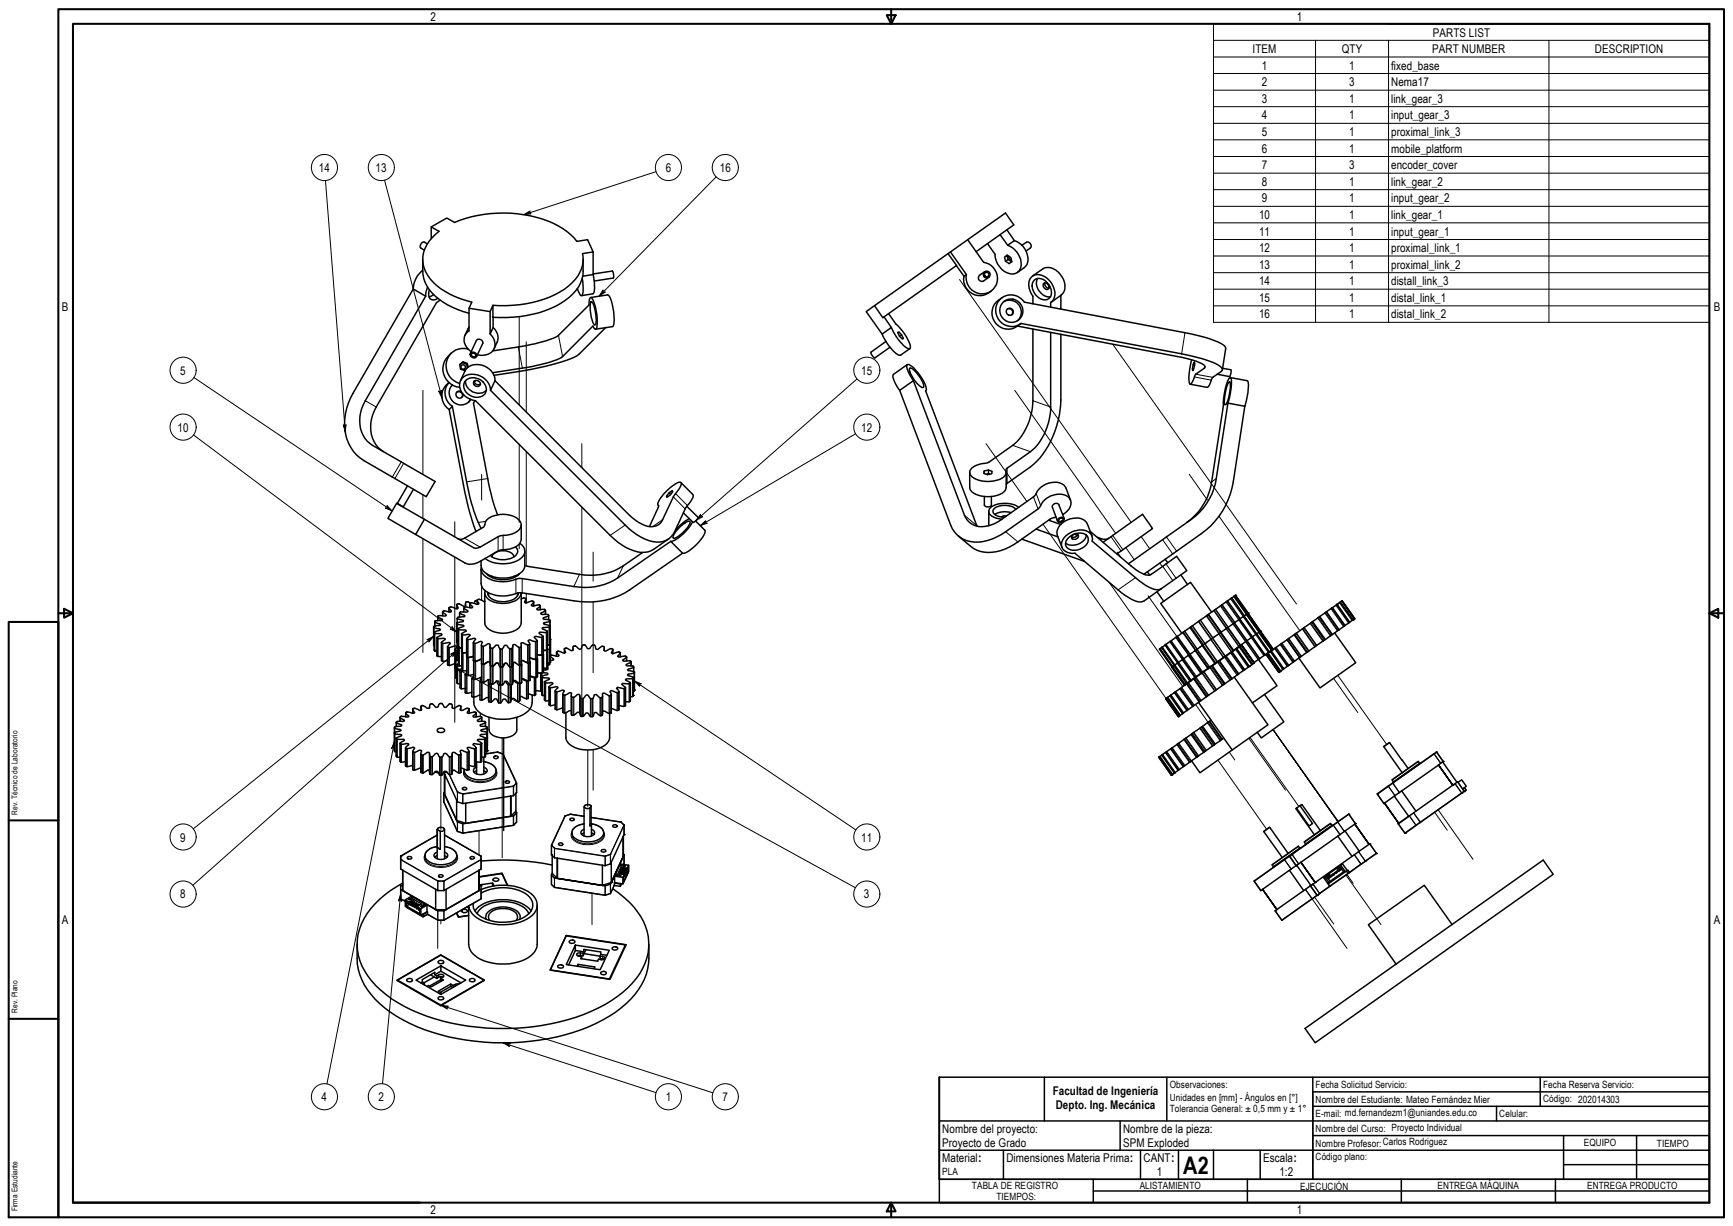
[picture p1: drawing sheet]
<svg xmlns="http://www.w3.org/2000/svg" width="594mm" height="420mm" viewBox="0 0 594 420" stroke-linecap="round" stroke-linejoin="round" font-family="sans-serif">
<defs><g id="words">
<text font-size="8.3" x="405.6" y="402.2">A2</text>
<g font-size="4.1">
<text x="147.6" y="7.2">2</text>
<text x="444.6" y="7.2">1</text>
<text x="491.2" y="12.6">PARTS LIST</text>
<text x="429.4" y="18.2">ITEM</text>
<text x="432.6" y="23.9">1</text>
<text x="460" y="18.2">QTY</text>
<text x="462.5" y="23.9">1</text>
<text x="476.9" y="23.9">fixed_base</text>
<text x="491" y="18.2">PART NUMBER</text>
<text x="546.7" y="18.2">DESCRIPTION</text>
<text x="432.6" y="29.6">2</text>
<text x="462.5" y="29.6">3</text>
<text x="476.9" y="29.6">Nema17</text>
<text x="432.6" y="35.2">3</text>
<text x="462.5" y="35.2">1</text>
<text x="476.9" y="35.2">link_gear_3</text>
<text x="432.6" y="40.9">4</text>
<text x="462.5" y="40.9">1</text>
<text x="476.9" y="40.9">input_gear_3</text>
<text x="432.6" y="46.6">5</text>
<text x="462.5" y="46.6">1</text>
<text x="476.9" y="46.6">proximal_link_3</text>
<text x="432.6" y="52.3">6</text>
<text x="462.5" y="52.3">1</text>
<text x="476.9" y="52.3">mobile_platform</text>
<text x="109.3" y="58.9">14</text>
<text x="128.8" y="58.9">13</text>
<text x="228.2" y="58.9">6</text>
<text x="246.8" y="58.9">16</text>
<text x="432.6" y="58">7</text>
<text x="462.5" y="58">3</text>
<text x="476.9" y="58">encoder_cover</text>
<text x="432.6" y="63.7">8</text>
<text x="462.5" y="63.7">1</text>
<text x="476.9" y="63.7">link_gear_2</text>
<text x="432.6" y="69.4">9</text>
<text x="462.5" y="69.4">1</text>
<text x="476.9" y="69.4">input_gear_2</text>
<text x="431.6" y="75">10</text>
<text x="462.5" y="75">1</text>
<text x="476.9" y="75">link_gear_1</text>
<text x="431.6" y="80.8">11</text>
<text x="462.5" y="80.8">1</text>
<text x="476.9" y="80.8">input_gear_1</text>
<text x="431.6" y="86.4">12</text>
<text x="462.5" y="86.4">1</text>
<text x="476.9" y="86.4">proximal_link_1</text>
<text x="431.6" y="92.1">13</text>
<text x="462.5" y="92.1">1</text>
<text x="476.9" y="92.1">proximal_link_2</text>
<text x="431.6" y="97.8">14</text>
<text x="462.5" y="97.8">1</text>
<text x="476.9" y="97.8">distall_link_3</text>
<text x="21.2" y="106.7">B</text>
<text x="431.6" y="103.5">15</text>
<text x="462.5" y="103.5">1</text>
<text x="476.9" y="103.5">distal_link_1</text>
<text x="587.5" y="106.7">B</text>
<text x="431.6" y="109.1">16</text>
<text x="462.5" y="109.1">1</text>
<text x="476.9" y="109.1">distal_link_2</text>
<text x="61.8" y="128.4">5</text>
<text x="295.2" y="128.4">15</text>
<text x="60.8" y="147.9">10</text>
<text x="295.2" y="147.9">12</text>
<text x="61.8" y="288.4">9</text>
<text x="295.2" y="288.4">11</text>
<text x="61.8" y="307.9">8</text>
<text x="296.2" y="307.9">3</text>
<text x="21.2" y="316.7">A</text>
<text x="587.5" y="316.7">A</text>
<text x="110.2" y="377.4">4</text>
<text x="129.7" y="377.4">2</text>
<text x="228.2" y="377.4">1</text>
<text x="247.7" y="377.3">7</text>
<text x="360.9" y="375.4">Facultad de Ingeniería</text>
<text x="361.9" y="380.1">Depto. Ing. Mecánica</text>
<text x="323" y="388.2">Nombre del proyecto:</text>
<text x="385" y="388.2">Nombre de la pieza:</text>
<text x="323" y="393.2">Proyecto de Grado</text>
<text x="385" y="393.2">SPM Exploded</text>
<text x="323" y="398.2">Material:</text>
<text x="345" y="398.2">Dimensiones Materia Prima:</text>
<text x="392" y="398.2">CANT:</text>
<text x="433" y="398.2">Escala:</text>
<text x="396.6" y="403.1">1</text>
<text x="438.6" y="403.1">1:2</text>
<text x="147.6" y="416.2">2</text>
<text x="444.6" y="416.2">1</text>
</g>
<g font-size="3.4">
<text x="401" y="377.4">Unidades en [mm] - Ángulos en [°]</text>
<text x="401" y="372.9">Observaciones:</text>
<text x="451" y="377.9">Nombre del Estudiante: Mateo Fernández Mier</text>
<text x="451" y="372.9">Fecha Solicitud Servicio:</text>
<text x="529" y="377.5">Código: 202014303</text>
<text x="529" y="372.9">Fecha Reserva Servicio:</text>
<text x="401" y="381">Tolerancia General: ± 0,5 mm y ± 1°</text>
<text x="451" y="382.9">E-mail: md.fernandezm1@uniandes.edu.co</text>
<text x="514" y="382.9">Celular:</text>
<text x="451" y="387.9">Nombre del Curso: Proyecto Individual</text>
<text x="451" y="392.9">Nombre Profesor:Carlos Rodriguez</text>
<text x="542.9" y="392.9">EQUIPO</text>
<text x="568" y="392.9">TIEMPO</text>
<text x="451" y="397.7">Código plano:</text>
<text x="323" y="402.6">PLA</text>
<text x="333.2" y="407.5">TABLA DE REGISTRO</text>
<text x="390.7" y="407.4">ALISTAMIENTO</text>
<text x="445.7" y="407.7">EJECUCIÓN</text>
<text x="492.8" y="407.6">ENTREGA MÁQUINA</text>
<text x="544.1" y="407.4">ENTREGA PRODUCTO</text>
<text x="341.6" y="411.4">TIEMPOS:</text>
</g>
<g font-size="2.7">
<text x="6" y="279.2" transform="rotate(-90 6 279.2)">Rev. Técnico de Laboratorio</text>
<text x="6" y="347.1" transform="rotate(-90 6 347.1)">Rev. Plano</text>
<text x="6" y="415.1" transform="rotate(-90 6 415.1)">Firma Estudiante</text>
</g>
</g></defs>
<!-- layer: Tweak Trail (ISO) -->
<g fill="none" stroke="#000" stroke-width=".34">
<path d="M328.9 95.8l58.9 83.2M178 108.5v30.2M180.4 117.1v24M381.4 118l63 89M145 133.8v28.8M347.9 133.8l34.6 49M178 152.3v26.7M180.4 154.7v39.3M199.5 152.1v8.1M338 152.1l14 19.8M145 169.5v8.2M155.9 178.8v5.2"/>
<path d="M165.1 162.5v8.9M199.5 173.8v65.6M357.6 179.7l42.1 59.7M407.7 162.5l6.2 8.9M417.9 177l27.7 39.1M145 184.6v39M155.9 190.9v56.7M178 186.4v1.7M178 196.7v.1M203.3 189.2v10M368.6 183l.5 .7M380.2 199.6l25.3 35.7"/>
<path d="M383 189.2l1.3 1.9M386 187.7l2.8 4.1M391.2 183.9l2.9 4.2M392.3 196.7l.2 .3M397.6 193l.9 1.2M165.1 200.9v4.8M180.4 203.4v3.2M203.3 206.2v24.3M393.6 204.2l18.6 26.3M457.1 232.5l8.4 11.7M458.6 231.4l16.8 23.7M164.7 244.4v1.1"/>
<path d="M172.1 252.9v41M172.6 252.9v31.7M172.7 252.9v31.8M201.5 257v19.4M203.3 256.9v13.9M409.8 241.4l4.3 6.2M421.4 257.7l1.9 2.8M428.1 253l12.6 17.8M428.5 252.7l16.8 23.7M436.4 250l22.3 31.6-22.3-31.6M436.4 250l22.4 31.5M151.1 265.7v18.5"/>
<path d="M417.5 260.5l16.7 23.7M491.8 278.4l4.3 6.1M493 277.5l12 17M164.2 284.6v8.4M461.4 299.9l12 16.9M461.7 299.6l2.2 3.1M150.1 315.4v9.6M151.1 315.4v1.3M202.9 306.1v10.7M449.8 308.1l12 16.9M450.7 307.4l6.5 9.3"/>
</g>
<!-- layer: Visible (ISO) -->
<g fill="none" stroke="#000" stroke-width=".51">
<path d="M147.8 77.8l5.4-3.1 2.6 1.5a43.5 43.5 0 0 1 35.5 1.2 19.8 19.8 0 0 1 6.4 5.3l3.7-.6 1.9 4.2M345.2 78.8l2.5 3.7M141.7 99l-20.7 35.9a18.1 18.1 0 0 0 .2 19.9l1 1.1 2.5 1.9 21.4 12.4 3.1-5.2-21.5-12.4a10.7 10.7 0 0 1-3.1-14l21.3-37.1M141.7 99l4.2 2.5M144.9 92.6a8.9 8.9 0 0 0-3.2 6.4M144.9 88.9a13.2 13.2 0 0 0 3.2 11.5 26.2 26.2 0 0 0 12.7 7M146.5 83.5l-1.1-.5a1.37 1.37 0 0 0-1.1 2l1.2 .8M146.6 98.4l-.6 1.6-.1 1.5M147.2 99.3l-.3 1.5a1.78 1.78 0 0 0 1 1.9 1.78 1.78 0 0 0 2.2-.5M147.8 81.8v-4l2.7 1.5a12 12 0 0 0-5.5 11.1 15.1 15.1 0 0 0 9.1 10.4l3.6 1.5 4 1.2-.9 2.1v7.8a4 4 0 0 0 0 6.5l.7 .7M199.6 95.4a9.9 9.9 0 0 1-.1 5.9l-.5-.1-.2-.4-.9-2M199.9 88.9a14.1 14.1 0 0 1-1.5 9.4 25 25 0 0 1-15.7 9.4 49 49 0 0 1-13.7 1.1"/>
<path d="M203.3 93.9l6.6-1 .3 .7v1.7l-6.5 1M203.3 94.1v-7.8l-3.6 .6a11.2 11.2 0 0 1-4.9 11.2 37.6 37.6 0 0 1-25.8 6.5M203.3 94.1a13 13 0 0 1 .1 6.5l-4.1 .7M203.3 94.1l-3.5 .6M325 86.9l-25.2 17.9M327.9 91l2.6 3.7M327.9 91l-2.9-4.1 .8-.6 5.5 7.8M327.9 91l-25.3 17.9-2.8-4.1M330.5 94.7a5.6 5.6 0 0 0 2.7 5.9 5.6 5.6 0 0 0 6.5-.8M331.3 94.1l-.8 .6M331.7 82.1l5.5 7.8a5.4 5.4 0 0 1 4.6 6.9 5.4 5.4 0 0 1-7.7 3.3 5.7 5.7 0 0 1-2.8-6M331.7 82.1l13-9.1 2.8 4.1-12.9 9.2"/>
<path d="M331.7 82.1l-5.9 4.2M337.6 93.1l-1.7 1.2a1.21 1.21 0 0 0-.3 1.6 1.21 1.21 0 0 0 1.6 .3l1.8-1.2M338.5 83.5l2.6 3.7a6.8 6.8 0 0 0 6.3 6.7 3.6 3.6 0 0 0 2.5-5l-.4-.9a7.1 7.1 0 0 0-4.1-3.9M342.8 80.4l2.6 3.7M345.2 87.5l.4 1.4-.9 .6-.3-1.4 .8-.7 1.3 .8 .3 1.5-.9 .6-1.2-.8M345.6 88.9l1.2 .8M345.8 87.8l.1 .6 .8 .6M347.7 82.5a6.7 6.7 0 0 1 4.3 8.2l-.9 1-2.4 1.7M347.7 82.5l-2.3 1.6M350.3 84.1l1.6-1.1a1.25 1.25 0 0 1 1.3 .5 1.25 1.25 0 0 1 0 1.5l-1.5 1M353.9 94.6l3.5-2.4a4.6 4.6 0 0 1 6.1 1.8 5.2 5.2 0 0 1 .3 7.1l-3.5 2.5M354.5 96.1a3.5 3.5 0 0 1 5 1.4 3.3 3.3 0 0 1-.5 5.2 4.6 4.6 0 0 1-4.9-6.1z"/>
<path d="M355.7 95.4a4.7 4.7 0 0 0 4.4 6.3M357.9 97.1a1.31 1.31 0 0 1 1.4 .5 1.31 1.31 0 0 1 0 1.5 1.31 1.31 0 0 1-1.4-.5 1.31 1.31 0 0 1 0-1.5zM358.2 96.9a1.54 1.54 0 0 0 1.3 1.9M148.7 100.9l-1.6 .9M150.8 102.8l-1.1 .9-20.7 35.8a11.4 11.4 0 0 0 1.5 14.6l.9 .7M160.4 119.6a6.1 6.1 0 0 0-7.4 4.5 6.1 6.1 0 0 0 4.5 7.3M160.8 112.1l-1.4 2.8M160.8 105.6l7.2 1.2M168 114.5a4 4 0 0 1 1.6 4.5 4 4 0 0 1-4 2.8l-1.9-.2M169 104.6v7.6l-1 2.3v-7.7zM169 112.2a4.4 4.4 0 0 1 1.4 5.1l-1 2.2M202.5 102l5.8-.9a6.2 6.2 0 0 1 1.9 4.7 9 9 0 0 1-.2 6.1l-5.8 .9"/>
<path d="M202.6 103.4h.2a11.1 11.1 0 0 1 1.4 7.8l-.2 .2a5.8 5.8 0 0 1-1.6-4.4l-.1-2.3zM207.6 112.2l-9 9.1a32.2 32.2 0 0 1-11.5 4.2l-5.4 1.2-12.3 1.9M299.8 104.8l-2.9 2 5.5 7.7 3.2-2.3-2.6-3.6M302.4 114.5a14.4 14.4 0 0 0 6 7.3l3.5-2.3M303.7 117l-5.1 3.7a2.33 2.33 0 0 0 1.3 2l5.2-3.7M304.6 107.5l2.5 3.6a15.7 15.7 0 0 1 5 7.8l-.2 .6h-.3a14.4 14.4 0 0 1-6-7.3M309.1 114.7l-1-1-.4 .3 .7 1.2 .9 1 .4-.2-.6-1.3-.7 .5M343.5 102a5.6 5.6 0 0 0-2.4 8.5 5.6 5.6 0 0 0 8.8 .5M344.1 103.4a4.1 4.1 0 0 1 5.3 1.2 4.1 4.1 0 0 1-.7 5.4M345.3 105.9a1.26 1.26 0 0 1 1.6 .4 1.26 1.26 0 0 1-.1 1.6M348.7 111.7l55.1 10.5a19.4 19.4 0 0 1 9.2 3.2l.1 .3-.2 .5-3.1 2.2a6.3 6.3 0 0 1-1.8 3.3 8 8 0 0 1-.1-5.4l.6-3M354.1 104.1v-2.6a5.3 5.3 0 0 1-.5-6.5 4.2 4.2 0 0 1 5.9 .9 5.8 5.8 0 0 1 1.2 7.3l-.5 .5v1.6"/>
<path d="M354.1 112.8v24.5a20.6 20.6 0 0 1-6.9 15.3l-8.5 5.9a9.3 9.3 0 0 0-5.9 2.3 1.97 1.97 0 0 0 1.1 3.1 10.4 10.4 0 0 0 10.1-.4 2.11 2.11 0 0 0 .8-2.4l.4-.7 8.1-5.6a20 20 0 0 0 6.9-15.3v-25.5M363.7 114.6v22.5a31.6 31.6 0 0 1-9.4 22l-9.4 6.9M363.7 101.2v4.8M153.9 131.1a5.6 5.6 0 0 0 .1 9.3M153.9 131.1a5.4 5.4 0 0 0 1.2 8.1M154.6 121.1a6.4 6.4 0 0 0-2.6 6.9 6.4 6.4 0 0 0 5.6 4.8M155.1 131.9a4 4 0 0 0 .4 6 4 4 0 0 0 5.9-1M155.1 139.2l4.9 25.9a63.6 63.6 0 0 0 4.9 16M155.1 139.2l-1.1 1.2M155.1 132l-.2 .2M156.5 134.5a1.25 1.25 0 0 1 1.6 .1 1.25 1.25 0 0 1 .2 1.6M157.9 130.5a7.2 7.2 0 0 1 3.3-5.1 6.1 6.1 0 0 1 8.5 5.1"/>
<path d="M158.2 134.2a1.21 1.21 0 0 0-1.8 .6 1.21 1.21 0 0 0 1 1.6 1.21 1.21 0 0 0 1.3-1.4M158.5 124.2l-.9 .8M158.7 124l-1.1 .9 .3 1.6 1.4 .5 .2-.1M159.6 130.5a4.4 4.4 0 0 0 2.5 3.9 4.4 4.4 0 0 0 4.7-.6M159.6 130.4a4.3 4.3 0 0 1 4.8-.4 4.3 4.3 0 0 1 2.2 4.3 4.1 4.1 0 0 1-6.8 .1 3 3 0 0 1-.2-4zM160.2 124.6l-1.5-.6-.2 .2 1.5 .6M160.5 125.8l-.3-1.2-.2 .2 .2 1.2M161.2 136.8l-.6 1.1M161.2 121.1l2.1-4.4a1.24 1.24 0 0 1 1.5-.3 1.24 1.24 0 0 1 .7 1.3l-2.1 4.5M161.5 120.8a1.18 1.18 0 0 1 1.5 .1 1.18 1.18 0 0 1 .1 1.6 1.18 1.18 0 0 1-1.5-.1 1.18 1.18 0 0 1-.1-1.6zM161.7 121.3a.73 .73 0 0 1 1.1-.1 .73 .73 0 0 1-.2 1.1 .8 .8 0 0 1-.8-.2 .8 .8 0 0 1-.1-.8zM162.6 130.5a1.23 1.23 0 0 1 1.6 .2 1.23 1.23 0 0 1 .1 1.5 1.23 1.23 0 0 1-1.6-.1 1.23 1.23 0 0 1-.1-1.6z"/>
<path d="M162.8 137.3l-.5 .9 4.9 25.8a64.8 64.8 0 0 0 3.4 12.4M162.9 130.4l-.3 .3 .5 .9 .9 .3 .7-.3M163 130.4l-.4 .5M168.1 133.8a6.1 6.1 0 0 0-9.7-4.2 4.7 4.7 0 0 0 2.7 7.2l1.9 .5 46.2 46.2a18.3 18.3 0 0 0 10.6 5.8 6.6 6.6 0 0 0 4.3-1l5.1-3.6M168.1 133.8l46.2 46.1a17.2 17.2 0 0 0 11.9 5.9 6 6 0 0 0 5.1-3.6l3.8-8.2a9 9 0 0 0 2.5-4.3l-4.2-4.3M168.9 120.2l13-2.1a29.2 29.2 0 0 0 9.6-3.2l10.4-10.4 .2-2 .5-.5a15 15 0 0 1 2.1 9.7l-.5 1.1-.4-.2-.5-.9-10.5 10.5a36.6 36.6 0 0 1-13.7 4l-10.3 1.5M169.7 130.5l46.1 46.1a11.2 11.2 0 0 0 8.2 3.8 3.8 3.8 0 0 0 3.1-2.3l3.9-8.1a9.6 9.6 0 0 0 2.6-4.4l-.5-.3a13.2 13.2 0 0 0-6.8 5.7l-.4 .6a1.5 1.5 0 0 0-.1 1.9l-3.2 6.9M169.7 130.5l-1.6 3.3M308.4 133.8l17.5 46.1a9.6 9.6 0 0 0 12.7 5.3 21.7 21.7 0 0 0 6.1-3l11.5-8.2a7 7 0 0 1 10.1-3.7 3.5 3.5 0 0 1-1.2 5.5l-.8 .6M311 124.9l-4.7 3.4a6 6 0 0 0 1.5 4.7l.6 .8M311.9 126.1a7.7 7.7 0 0 1 4.1 4.3l.7 1.8-.3 .6a9 9 0 0 1-4.6-6.5zM313.1 130.5a9.1 9.1 0 0 1-2.2-5.4l.5-.2a14.2 14.2 0 0 1 6.2 8.6l-.3 .5"/>
<path d="M313.1 130.5l17.5 46.1a6.6 6.6 0 0 0 9.1 3.3l2.4-1 12.5-8.9a7.2 7.2 0 0 1 10-3.8l.8 1.1 1.6 4.1M313.1 130.5l-4.7 3.3M317.3 134h.1M317.3 134l17.6 46.3M409 124.9l-.3 1.6M409.5 125.1l-.5-.2 .4-.9-.1 2.1-.4 .9-.2-.5 .4 .1M419 126.7l1.2-7.3a3.6 3.6 0 0 0-2.8-2.3 56.1 56.1 0 0 0-11.2-3.1l-55-10.5a5.4 5.4 0 0 0-9-.2 5.4 5.4 0 0 0 3.2 8.4 4.8 4.8 0 0 0 4.6-.9l55.1 10.5a38.9 38.9 0 0 1 13.1 4.2 1.03 1.03 0 0 1 .5 1.8l-3.2 2.2a5.8 5.8 0 0 1-1.7 3.3l-5.8-1.1M419.1 126.2l2.9 .5-.4 2.3-4.3-.8M420.9 138.2a20.6 20.6 0 0 0 1.1-8.7l-.2-.1a10.6 10.6 0 0 0-2.3 6.7l-.1 3.1-4 25.9a21.1 21.1 0 0 1-8.6 13.9M420.9 138.2l-4 25.8a21.4 21.4 0 0 1-8.5 14l-21.6 15.2M420.9 138.2l5.8 1M421.3 130.9l.2-.1a12.6 12.6 0 0 1-1.4 7.9h-.2a12 12 0 0 1 1.4-7.8z"/>
<path d="M421.8 129.4l5.9 1.2a18.1 18.1 0 0 1-1 8.6M426.7 139.2l-3.9 25.9a26.8 26.8 0 0 1-10.9 17.8l-19.8 13.9M154 140.4l4.9 25.8a88.1 88.1 0 0 0 4.3 16M136 172.5l9.5 5.5-3 5.2-9.5-5.5zM139.7 166.5l-3.5 6 2 1.2 3.5-6M145.5 178l16.8 9.7a2.5 2.5 0 0 0 2.3-.2l6.7-3.8a9.7 9.7 0 0 0 7-2.6 2.73 2.73 0 0 0-1.8-4 9.3 9.3 0 0 0-9.5 .9l-1.1 2.6-6.6 3.8a2.36 2.36 0 0 1-2.3 .2M178.7 179.9v4.9a3.7 3.7 0 0 1-3.1 3.1l-4.3 .7-6.7 3.8a5.5 5.5 0 0 1-5.3 .5l-16.8-9.7M225.6 173.1l.1 .2M229.4 168.9l1-.8 .2 .4-.9 1.2-1.1 .7-.1-.4M229.9 169.5l-.5-.6-.9 1.1 .2 .3M235.5 173.5l3.8 3.8a2.5 2.5 0 0 1-1.7 1.7l-3.3-3.3M236.3 177.7l-1.8 1.2-2.9 2.6"/>
<path d="M237.4 178.9a14.9 14.9 0 0 1-7.1 6.6h-.4M238.4 178.5l3.2 3.2a6.1 6.1 0 0 1-2.6 4.7 8.2 8.2 0 0 1-5 3.2M332.4 161.8v5.2a3.5 3.5 0 0 0 3.1 2.8 9.2 9.2 0 0 0 9.1-1.7l.3-1.1v-5.2M337.4 161.4l-.2 .8 1.3 .5 1.5-.4 .1-.8-1.3-.4v1.3l.4 .1M337.4 170.2v2.9a1.56 1.56 0 0 0 2.5 0v-2.9M338.8 161.1l-1.4 .3v.9M338.8 162.4l-.7 .1M339 175.2v5M345 176.8h-.8l-.9 .3M346.6 175.7a7 7 0 0 0-5.6 .6M348.2 174.5a6 6 0 0 0-7.5 0 1.51 1.51 0 0 0 1.2 2.3l2.5 .5M349.2 173.8a8.8 8.8 0 0 0-9.7 .3 1.88 1.88 0 0 0-.4 2 1.88 1.88 0 0 0 1.7 1.2l2.7 .7"/>
<path d="M359.5 178.3l4.2 1.4M362 177.2l-2 .7-11.1 7.8a14.8 14.8 0 0 1-14.1 2.8l-2.1-1.3-4.2-3.5M363 177.6l.4-.2a.9 .9 0 0 1 1.4 .7 1.18 1.18 0 0 1-1.1 1 1.18 1.18 0 0 1-1.2-.9zM363.1 177.9l1-.3a.7 .7 0 0 1-.2 1.1 .7 .7 0 0 1-1-.5zM364.8 177.7l-1.8-4.7a1.25 1.25 0 0 0-1.4-.4 1.25 1.25 0 0 0-.9 1.2l1.8 4.8M164.9 192.2a4.7 4.7 0 0 0 4.1 5.5 10.7 10.7 0 0 0 10.1-2l.7-1.2 .1-.7M166.8 196.6a8.7 8.7 0 0 0 11.3 0M167.4 197v.2M168.5 197.5l.2 .5M168.7 190.9a3.9 3.9 0 0 1 4.5-2.1l.8 .2a2.51 2.51 0 0 1 2.1 1.9M168.7 197.5v.3M176.1 197.5v.3"/>
<path d="M176.3 197.5l-.2 .5M176.7 187.4a2.1 2.1 0 0 1 .7 2.1 2.1 2.1 0 0 1-1.6 1.6 7.4 7.4 0 0 1-7.7-.7M177.4 197v.2M178.2 186.2a3.1 3.1 0 0 1 1.7 2.9 3.1 3.1 0 0 1-2 2.8 11.4 11.4 0 0 1-11.6-.5M179.9 188.9v4.9M220.3 189.3a37.4 37.4 0 0 1-11 6.8 22.4 22.4 0 0 1-10.7 .7l-18.7-3M229.9 185.5l-18.2 12.6a21 21 0 0 1-15 2.9l-18.8-2.8a11.6 11.6 0 0 1-12.1-1.2 2.89 2.89 0 0 1-.8-2.6M229.9 185.5l4.1 4.1M232.8 180.9l2.9-2.2 .8 .1a7.5 7.5 0 0 1-3.6 4.8l-1.6 .8h-.5a4.4 4.4 0 0 1 2-3.5zM234 189.6l-18.2 12.6a26.3 26.3 0 0 1-19.1 3.7l-18.3-2.8a22.9 22.9 0 0 1-8.3 1l-1.1-.3a4.9 4.9 0 0 1-4.1-3.9v-4.8M350.3 184.8l21.4 7.6M355.2 181.3l7.4 2.7"/>
<path d="M365.4 183.6a6.5 6.5 0 0 1 8.4-.8 2.94 2.94 0 0 1 .6 2.7l14.9 12.5a13.2 13.2 0 0 0 7.7 4.1l1.1-.4-5.9 4.2a4.3 4.3 0 0 1-4.4-.6l-3.3-2.1-16-13.6a3.5 3.5 0 0 1-4.5-3.8zM365.9 184.7a4.8 4.8 0 0 1 6.9-.9 3.4 3.4 0 0 1-2.7 4.5 3.4 3.4 0 0 1-4.8-1.7zM367.5 183.6l.4-.3a1.03 1.03 0 0 1 1.1-.3 1.03 1.03 0 0 1 .7 .9 1.35 1.35 0 0 1-2.4 .4zM369.4 183.2a1.52 1.52 0 0 1-2.1 .8M372.4 183.4a4.9 4.9 0 0 1-7.1 2.8M373.7 182.1l14 11.8a9.8 9.8 0 0 0 6.5 3.2l9.2-6.4 3.4 4.9-8.7 6.1M374.3 183.7l-1.6-4.1a4.7 4.7 0 0 0-5.9-1.8 5.5 5.5 0 0 0-4.5 5l1.7 4.8M376.2 184.1a3.9 3.9 0 0 0 3.9 .3M378.1 185.8l13.6-9.5 3.4 4.8-12.3 8.7M393.3 195.9l.8 1.2M399.4 191.6l.9 1.2M404.8 197l2.3 3.3"/>
<path d="M148.7 215l2.2 .8-1.9 .8v.4l2 .1 .5 .4-1.6 .9v.4l2.2-.1 .6 .3-1.4 1.1M148.8 216.6v6.2l.3 .4h.7M149 213.1v1.5M149.8 218.5v6.2l.3 .3h1.2M150.1 211.3v1.4M151.7 209.7v1.4M153.9 208.3v1.4M156.6 213.6l.1 6.5M156.6 213.6l.1 .3M156.7 207.2l.3 1.1-.3 .3a3.2 3.2 0 0 0-2.7-.3l.7 1.3-.3 .2-2.3-.5-.4 .4 1.1 .9 .1 .4h-2.5l-.3 .2 1.4 .9 .2 .2-.2 .3-2.4 .2v.4l1.8 .6 .1 .4-2.3 .5v6.5l.1 .1M156.7 213.9l2.3 .5-.1 .3-1.7 .7v.4M156.7 207.2v1.4"/>
<path d="M156.7 213.9v6.2M156.7 213.5l-.1 .1M156.7 212l2.2 .6-.2 .4-2 .5M156.7 212v1.5M157.1 215.4l.1 6.5M157.2 215.8l2.6 .2-.1 .4-1.5 .9M157.2 215.8v6.1M157.5 210.1l1.8 .8v.3l-2.4 .4-.2 .4M157.5 210.1v1.3M158.2 217.2v6.2l.3 .4M158.2 217.3l.3 .3M158.5 217.6l2.5-.1 .2 .3-1.2 1.1 .4 .3"/>
<path d="M158.5 217.6v6.2M159 208.4l1.4 1.2-.3 .2-2.3-.1-.3 .4M159 208.4v1.3M159.6 207v.7M160 218.9v6.2M160.4 219.2l2.4-.4 .3 .3-.8 1.1 .5 .3M160.4 219.2v6.1M161 206.9v1.4M161.2 206.7a.85 .85 0 0 0-.9-.5 .85 .85 0 0 0-.7 .6v.9l-.4 .1-1.8-.9-.7 .3M163.6 205.9h-.7l-.3 .9M163.6 205.7l.5 1.3-.7 .1-1.9-.6-.4 .4 .9 1-.2 .4-2.3-.3-.5 .4M163.6 205.7a1.61 1.61 0 0 1 2.3 .5h.3"/>
<path d="M163.6 205.7v1.4M166.2 203.2v10.2a5 5 0 0 0 5.1 3.6 7.8 7.8 0 0 0 7-2.4l.4-1.2v-10.2M166.2 206l-.2 .2M166.3 202.4a3.8 3.8 0 0 0 3.9 4.1 8.1 8.1 0 0 0 8.1-2.1l.4-1.3M167.2 203a3.1 3.1 0 0 0 2.7 2.8 7.4 7.4 0 0 0 7.4-1.5l.4-1.1M167.4 203.1v1M177.4 203.2v.9M178.7 205.3a.96 .96 0 0 1 1.5-.1l-.3 1.3 .6 .1 .7-.3a1.17 1.17 0 0 1 1.7-.1l-.7 1.3 .8 .2 1.8-.5 .4 .5M180.2 205.1v1.5M182.9 206.2v1.5M184.1 219.6a3.4 3.4 0 0 1-2.6-.3l-.5 .3 .6 1.2M184.1 219.6v6.1"/>
<path d="M185.2 207.7l-1.2 1 .3 .3h.5a2.29 2.29 0 0 1 2.1 .1l-1.5 1.1 .6 .4h2v.5l-1.6 .6-.2 .3 2.3 .5 .1 .4M185.2 207.6v1.4M186.2 218.1l-.4 .3-2.5-.2-.2 .2 1 1.2M186.2 218.1v6.1M187 209.2v1.3M187.6 216.3l-.3 .5-2.1-.2-.4 .3 1.4 1.2M187.6 216.3v6.2M188.1 211v1.4M188.5 214.5l-.3 .4-2 .2-.3 .2 1.7 1M188.5 214.5v6.1M188.6 212.9l-2.1 .5-.2 .3 2.2 .8M188.6 212.9l-.1 6.2"/>
<path d="M188.6 218.7l.1 .4M188.7 219.1l-.2 .1M188.7 219.1v6.2h-.2M396.6 202.8l2.4 3.3M401.1 219.9l-1.4 .9M401.1 219.9l4.3 6.1M401.4 219.6l4.4 6.1M401.4 219.6l-.3 .3M403.1 218.4l-1.7 1.2M403.1 218.4l4.4 6.1M403.6 218.1l4.3 6.1M403.6 218.1l-.5 .3"/>
<path d="M405.5 216.8l-1.9 1.3M405.5 216.8l4.3 6.1M406.1 216.3l4.3 6.2M406.1 216.3l-.6 .5M407.9 215.1l4.3 6M408.7 214.5l-2.6 1.8M408.7 214.5l4.4 6.1M411.5 212.5l-2.8 2M411.5 212.5l4.3 6.2M414.1 210.6l-2.6 1.9M414.1 210.6l4.4 6.2M414.3 210.5l4.3 6.1"/>
<path d="M415.1 219.1l-2 1.5M415.1 219.1l4.3 6.2M415.4 209.8l-7.3-10.2-10.2 7.2 7.2 10.2M415.8 218.7l-.7 .4M416.7 208.8l-2.6 1.8M416.7 208.8l4.3 6.2M417.8 217.2l-2 1.5M417.8 217.2l4.3 6.2M418.5 216.8l-.7 .4M418.5 216.7l4.4 6.3M418.6 216.6l-.1 .2M418.9 207.2l-2.2 1.6"/>
<path d="M418.9 207.2l4.4 6.1M420.4 215.4l-1.8 1.2M420.4 215.4l4.3 6.1M420.8 205.9l-1.9 1.3M420.8 205.9l4.3 6.1M420.9 215.1l4.4 6M421 215l-.6 .4M422.3 204.9l-1.5 1M422.3 204.9l4.3 6.2M422.7 213.8l-1.7 1.2M422.7 213.8l4.3 6.1M423.2 213.5l4.3 6.1"/>
<path d="M423.2 204.3l-.9 .6M423.2 204.3l.3-.3 4.4 6.1-.2 .1M423.2 204.3l4.3 6.1M423.3 213.3l-.6 .5M424.7 212.4l-1.4 .9M424.7 212.4l4.3 6.1M424.8 212.3h.1M425 212.1l4.3 6.1M425.1 212l-.4 .4M426.2 211.3l-1.1 .7M426.2 211.3l4.3 6.1M426.5 211.1l4.3 6.1"/>
<path d="M426.6 211.1l-.4 .2M427 219.9l4.4 6.1M427 219.9l-1.7 1.2M427.2 210.5l-.6 .6M427.2 210.5l4.4 6.1M427.4 210.5l4.3 6.1M427.5 219.6l4.3 6.1M427.5 219.6l-.5 .3M427.5 210.4l-.3 .1M427.7 210.2l-.2 .2M427.7 210.2l4.4 6.1M427.8 210.2l4.3 6.1"/>
<path d="M429 218.5l4.3 6.1-1.5 1.1M429 218.5l-1.5 1.1M429.3 218.2l4.3 6.2M429.3 218.2l-.3 .3M430.5 217.4l4.3 6.2M430.5 217.4l-1.2 .8M430.8 217.2l4.3 6.2M430.8 217.2v.1M430.8 217.3l-.3 .1M431.6 216.6l-.8 .6M431.7 216.6l4.4 6.1M431.7 216.6h-.1"/>
<path d="M432.1 216.3h.1M432.1 216.3l-.4 .3M432.1 216.3l4.3 6.1-.3 .3M441.2 219.2l-2.3 1.6M441.2 219.2l4.3 6.1M443.6 217.5l4.3 6.1M450 213l4.3 6.2M452.4 211.3l-11.2 7.9M452.4 211.3l4.4 6.2M454.7 209.7l-2.3 1.6M454.7 209.7l4.3 6.1M456.8 208.3l-2.1 1.4"/>
<path d="M456.8 208.3l4.3 6.1M457.5 216.9l7.3 10.2-12.3 8.7-7.2-10.3M458.3 207.1l-1.5 1.2M458.3 207.1l4.4 6.1M459 215.8l-13.5 9.5M459.5 206.4l-1.2 .7M459.5 206.4l4.3 6M460.1 205.9l4.3 6.2M460.1 205.9l-.6 .5M461.1 214.4l-2.1 1.4M462.7 213.2l-1.6 1.2M463.8 212.4l-1.1 .8"/>
<path d="M464.4 212.1l-.6 .3M151.3 220.2v6.1l.5 .4 1.6-.3M151.3 220.1l.4 .4 2-.3 .6 .1v.3l-.9 1M153.4 221.7v6.1l.7 .3 1.9-.7M153.4 221.6l.7 .3 2-.6 .4 .4-.5 1.1M156 222.8l.1 6.2M156 222.8l.7 .3M156.1 226.2l1.1 .2M156.3 224.3v1.5M156.6 227.8v6l.3 .5 .8 .1M156.7 220.1l.4 .1-.4-.1v6.1l.5 .2M156.7 223.8l-.4 .4 .4 .3"/>
<path d="M156.7 225.7l-.6 .1v6.5l.5 .2M157.2 221.8v5.9l.2 .4 .9 .1-1.5-.1-.2-.3M157.2 227.4l-.6 .4M157.2 221.9l1 .1M157.4 222l.8 .1M157.7 229.5v6.2l.5 .4 1.2-.2M157.7 229.5l.4 .4h.6M158.3 223.5v6l.4 .4M158.3 229.2l-.6 .3M159.4 231.2v6.1l.7 .3 1.6-.4M159.4 231.2l.6 .3 .4-.1M160 223.7l-1.4 .1"/>
<path d="M160 223.6l-1.5 .2M160 230.6l-.6 .6M160 229.8l-1.3 .1M160 225.1v6.1l.4 .2M160 225.1l.4 .2M161.7 232.6v6.1a3.5 3.5 0 0 0 2.7-.4h.1M161.7 232.6l1.1 .2M162.2 225l-1.8 .3M162.2 224.9l-1.8 .4M162.2 220.2l.2 6.2M162.3 231.1l-1.9 .3M162.4 231.6l-.7 1"/>
<path d="M162.4 226.4v6.2a3.4 3.4 0 0 0 2.6-.5h.1M162.4 226.5l.4 .2M162.4 226.4l.4 .3M162.8 220.5l2.1-.7 .5 .3-.4 1.2M162.8 220.5v6.2M164.5 233.7v6.1a3.2 3.2 0 0 0 2.5-.7l.4 .1M164.5 233.7l.9 .1M164.6 232.2l.3 .3-.4 1.2M165 226l-2.2 .7M165 221.3l.7 .2M165 221.3v6.1l.7 .3M165.7 227.7l1.6-1 .7 .2-.6-.1a2.76 2.76 0 0 1-2.3 .8v6.1l.7 .1 1.5-.8 .8 .1"/>
<path d="M165.7 221.5l1.7-.9 .6 .3 .1 1.2 .7 .1M165.7 221.5v6.2M167.3 233l.2 .1 .1 1.3M167.4 233.7l.2 6.8M167.6 234.4h.9M167.6 234.4v6.1M168 221.3l.1 6.8M168.1 228.1l.1 6.3M168.1 228.1l.7 .2M168.2 234.4a2.42 2.42 0 0 0 2.1-1l.6 .1 .6 1.2M168.8 222.2l1.3-1.1h.6a1.68 1.68 0 0 0 1.4 1.4M168.8 228.3l1.3-1.1h.6a1.54 1.54 0 0 0 1.4 1.4"/>
<path d="M168.8 222.2v6.1M170.2 233.4l.7 1.3M170.8 227.3h-.7l-1.2 1.1-.7-.1v6.1M170.9 234.7v6.2M170.9 234.7h.7M171.4 228.6h.1M171.5 228.6v6.1M172.1 222.5v6.1M173.2 233.5l1 1.2M173.8 227.4a.87 .87 0 0 0-1.1 .8l-.5 .4h-.7M174.2 234.7v6.1M174.2 234.7h.6"/>
<path d="M174.8 228.5l.1 .1M174.9 234.7l-.9-1-.8-.2a1.7 1.7 0 0 1-1.7 1.2M174.9 228.5l-.6-.4a.94 .94 0 0 0-1.5-.6l-.7 1.1M174.9 228.6v6.1M175.3 239.6l.8-.2 1.4 1M175.3 234.7l-.1 5.6-.3 .4-.7 .1M175.5 222.3a2.11 2.11 0 0 1-2-1.2l-.5 .1-.9 1.3M175.5 228.5l-.6 .1M175.5 222.3v6.2M175.8 221.3v6.2l-.3 1M175.9 227.6v6.1l-.3 .9-.7 .1M175.9 233.5v-.1a1.01 1.01 0 0 1 1.5 .4l.7 .4"/>
<path d="M176.1 233.2l1.4 1M176.7 227.1l-.8 .1-.4 1.3M177.5 234.2v6.2M177.8 227.9l.3 .2v6.1M177.9 234.2h-.4M178.2 238.8l.6-.1 1.7 .8M178.2 234.2v5.6v.4l-.7 .2M178.7 226.9l.1 1-.7 .2M178.7 221.3v6.6l-.8 .1-1.4-1-.7 .2M178.8 227.6v6.4l-.7 .2M179.5 226.5l-.8 .1M179.8 226.7l1.3 .5"/>
<path d="M180.5 233.4v6.1M180.8 233.3l-.3 .1M181.1 237.8l2.1 .6M181.1 227.2v12.1l-.6 .2M181.6 225.5a3.2 3.2 0 0 0 2.5 .3l.1-.1M181.6 226.6l.1 .5-.6 .1M181.6 220.8l-.6 .3-1.7-.8h-.5l-.2 .2 .1 1.3a2.8 2.8 0 0 1-2.3-.9l-.6 .1-.3 1.3M181.6 225.4l1.9 .6 .6-.3M181.6 220.8v6.2l-.8 .2-1.6-.8-.5 .1M181.7 227v6.1l-.6 .3-1.8-.8h-.4l1.6 .8M181.7 231.8l1.5 .4M181.7 231.6l1.9 .6"/>
<path d="M182.4 238.2a5.9 5.9 0 0 1-4.2 7.3 14.7 14.7 0 0 1-14.3-1.7 5 5 0 0 1-1.5-4.9M183.2 232.2v6.2M183.3 232.1l-.1 .1M183.6 236.6l1.8 .3M183.6 232.2v5.8l-.4 .4M184.1 224.3l1.7 .2 .5-.2-.4 .3zM184.1 225.6l.1 .1M184.3 225.8v6.1l-.7 .3M184.3 230.5l1.5 .2 .4-.2M184.3 230.6l1.1 .1M185.4 230.7v6.2M185.4 230.7h.1"/>
<path d="M185.7 230.7v7.3l.3 .4h.6M185.7 236.6l-.3 .3M185.7 236.5h.1M186.2 230.5l1.4 .2 .2 .4-2.1 .7 .2 .4 2 .1 .4 .3-1.6 1M186.3 224.3l-.1 6.2M186.3 229.1h.4M186.6 233.7v6.1l.5 .4 1.1-.1M186.7 233.6l.2 .4 2-.1 .6 .3-1.3 1.1M186.9 229.1v.5M187.6 229h-1.3M187.6 229l.2 .1v.3l-1.5 .3M187.6 222.5l-.1 .4h-1.3"/>
<path d="M187.6 222.5l-.2 .4h-1.2M187.8 222.5v6.2l-.2 .3M187.8 227.3v.6M188.2 227.2l.3 .5-.7 .2M188.2 235.4v6.1l.5 .4 1.6-.4M188.2 235.3l.4 .4 1.9-.3 .7 .1v.3l-.9 1M188.5 220.6v.1M188.5 220.6l-.3 .4-.6 .1M188.5 221.1l-.9 .1M188.5 221.1v6.1M188.5 227.2l-.7 .1M188.5 220.7v6.5"/>
<path d="M188.5 220.7v.4M188.6 225.3v.9M188.7 225l1.1 1-.4 .3-.9-.1M190.3 236.8v6.1l.6 .3 2-.6M190.3 236.8l.6 .3 2.1-.6 .4 .4-.5 1.1M190.8 223.4v1.5M192.9 238l.1 6.2a1.93 1.93 0 0 0 2.2-.6h.6M192.9 238a1.48 1.48 0 0 0 2.2-.5h.8l-.1 1a.89 .89 0 0 0 .9 .5 .89 .89 0 0 0 .8-.6l.3-.3a.71 .71 0 0 1 .8 0 .71 .71 0 0 1 .3 .8 .87 .87 0 0 0 .9 .5 .87 .87 0 0 0 .7-.7l.2-.3a.91 .91 0 0 1 1.4 .7 .85 .85 0 0 0 1.1 .3 .85 .85 0 0 0 .4-1.1 .95 .95 0 0 1 1.6 .5l.5 .3a.78 .78 0 0 0 .9-.3 .78 .78 0 0 0-.1-1l.6-.3 1.7 .9 .7-.2M193.5 222.4l.7-.3 1.6 .9 .5-.1 .2-1.3a1.27 1.27 0 0 1 1.9 .8 .76 .76 0 0 0 .8-.1 .76 .76 0 0 0 .3-.8l.2-.4a1.12 1.12 0 0 1 1.6 1.1 .91 .91 0 0 0 1.4-.7l.3-.4a.88 .88 0 0 1 1 .2 .88 .88 0 0 1 .2 1l.7 .2 .6-.4a.98 .98 0 0 1 1.6-.3v.9a.65 .65 0 0 0 .6 .5 .65 .65 0 0 0 .6-.5 1.22 1.22 0 0 1 1.8-.2M193.5 222.4l.4 1-.4 .4a3.2 3.2 0 0 0-2.7-.4l.8 1.4-.4 .2-2.1-.5-.4 .2M193.5 222.4v1.4M195.8 238.4l.1 6.6a1.29 1.29 0 0 0 1.9-.7l.7-.2 .3 .4"/>
<path d="M196.4 222.1v.8M198.8 238.4l.1 6.6a.86 .86 0 0 0 .9 .5 .86 .86 0 0 0 .7-.7 .69 .69 0 0 1 .7-.5 .69 .69 0 0 1 .7 .5 .92 .92 0 0 0 1.1 .8 .92 .92 0 0 0 .6-1.2l.6-.3a2.43 2.43 0 0 0 2.2 1.1l.2-6.8M207.1 222.1v.9M209.5 238.2v6.2l-.6 .2-1.7-.9-.6 .1M210.1 222.5l-.4 1.4a3.2 3.2 0 0 0 2.5-.5l.5 .4-.9 1.2 .7 .1 1.9-.3 .4 .3-1.3 1.3 .6 .2 2-.1 .2 .3-1.7 1 .1 .3 2.3 .2 .2 .3M210.1 222.5v1.5M212.2 237.1v6.1l-.7 .3-2-.6M212.2 237l-.1 .2a3.5 3.5 0 0 1-2.6-.5l-.4 .4 .4 1.1M212.7 223.7v1.4M214.4 235.6v6.2l-.4 .3-1.8-.3M214.8 225.1v1.4M216.1 234v6.2l-.5 .3h-1.2"/>
<path d="M216.3 226.9v1.3M217.1 232.2v6.2l-.2 .3-.8 .1M217.2 228.6l-2 .9 .1 .3 2.2 .4v6.5l-.4 .2M217.2 228.6v1.6M217.5 230.5l-2.4 .7 .3 .4 1.7 .5-.1 .5-2.5 .2 .1 .4 1.5 .8-.2 .3-2.4-.1-.3 .2 1.2 1.4-.4 .2-2.2-.4-.4 .2 .8 1.2M397.6 222.4l4.3 6.1M397.6 222.3l-.2 .2 8.7 12.3M397.6 222.3l4.4 6.2M398.2 221.9l4.3 6.1M398.4 221.8l-.8 .5M398.4 221.8l4.3 6.1M399.4 221.1l-1 .7"/>
<path d="M399.4 221.1l4.3 6.1M399.7 220.8l4.3 6.2M399.7 220.8l-.3 .3M400 239.1l-.4 .4 4.3 6.1 .5-.3M400 239.1l4.4 6.2M401.1 238.4l-1.1 .7M401.1 238.4l4.3 6.2M402.6 237.3l-1.5 1.1M402.6 237.3h.1M402.6 237.3l4.3 6.2M403.6 227.2l-1.2 .9M403.6 227.2l4.3 6.2"/>
<path d="M404.5 236l-1.8 1.3M404.5 236l4.4 6.1M405.3 226.1l-1.7 1.1M405.3 226.1l4.3 6.1M405.8 225.7l-.5 .4M406 234.7l-4.4-6.1 .4-.2 .4-.3 4.3 6.1-.7 .6 .1 .1M406.8 234.4l-2.3 1.6M406.8 234.4l4.3 6.1M407.4 224.6l-1.6 1.1M407.4 224.6l4.3 6.1M407.5 224.5l-.1 .1M407.9 233.4l.1 .1"/>
<path d="M407.9 233.4l-1.2 .8 .1 .2M408.9 223.6l-1.4 .9M409.2 232.6l4.3 6.2M409.6 232.2h.1M409.6 232.2l.1 .1M409.6 232.2l-1.7 1.2M409.7 222.9l4.4 6.2M409.8 222.9l-.7 .5M411.7 230.7v.2M411.7 230.7l-2.1 1.5M412.1 221.2l4.4 6.2M412.4 221.1l-2.6 1.8"/>
<path d="M412.4 221.1l4.3 6.1M413.1 220.6l-.7 .5M414 229.1h.1M414 229.1l.1 .1M414 229.1l-2.3 1.6M414.1 229v.2M414.1 229v.1M415.6 228.2l4.3 6.1M416.4 227.4h.1M416.4 227.4l.2 .1M416.4 227.4l-2.3 1.6M416.7 227.2l.1 .1"/>
<path d="M416.7 227.2l-.2 .2M418 226.5l4.3 6.1M419.4 225.3l.1 .1M419.4 225.3l-2.7 1.9M420.3 224.8l-13.5 9.6M420.3 224.8l4.3 6.1M422.1 223.4l.1 .1M422.1 223.4l-2.7 1.9M422.3 232.6l-11.2 7.9M422.3 223.4l-2 1.4M422.3 223.4l4.4 6.1M423.1 232.1l11.6 16.3-12.3 8.6-11.6-16.3"/>
<path d="M423.9 222.3l-1.6 1.1M423.9 222.3l4.3 6.1M424.6 230.9l-2.3 1.7M424.7 221.5l-2.6 1.9M424.7 221.5l.1 .2M425 221.5l4.4 6.1M425 221.5l-1.1 .8M425.3 221.1v.2M425.3 221.1l-.6 .4M425.6 221l4.4 6.2zM425.6 221.1l-.6 .4M426.6 229.5h.1"/>
<path d="M426.6 229.5l-2 1.4M428.2 228.4l-1.5 1.1M429.3 227.6l-1.1 .8M429.3 227.6h.1M430 227.2l-.6 .4M431.4 226l-1.5 1.1M431.4 226l6.4 9-8.5 5.9M431.8 225.7l-.4 .3M433.5 238l6.6 9.4-7.7 5.5-1.4-2M433.6 224.4l-.3 .2M434.5 224l-.5 .3 4.3 6.1 .5-.3M434.5 224l4.3 6.1"/>
<path d="M434.8 223.6l-1.2 .8M435.1 223.4l-.3 .2M435.5 223.2l-1 .8M435.5 223.2l4.3 6.2M436.1 222.7l-1 .7M437 222.2l-1.5 1M437 222.2l4.3 6.1M438.9 220.8l-1.9 1.4M438.9 220.8l4.3 6.2M439.8 229.4l-1 .7M441.3 228.3l-1.5 1.1M441.3 228.3h.1"/>
<path d="M443.2 227l-1.8 1.3M445.5 225.3l-2.3 1.7M135.2 249.5v7.8l.1 .3 .5 .1M135.2 249.5l1.9 .5 .3 .3-2.1 .7 .1 .5 1.9 .2 .4 .3-1.9 1M135.8 253v6.1l.4 .4h1M135.8 247.6l1.9 1-.4 .3-1.9 .2-.2 .4M135.8 253l.3 .3 2.4 .1v.5l-1.3 .8M135.8 247.6v1.4M137.2 254.7v6.2l.3 .3 1.5-.2M137.2 245.9l1.4 1.1-.5 .2h-2l-.3 .4M137.2 254.7l.3 .4 2.5-.2v.4l-.9 .9 .3 .4 2.3-.5 .3 .2-.5 1.2 .4 .4 2.1-.8 .5 .4-.2 .7 .1 .5 .6 .1 1.7-1 .6 .3a.89 .89 0 0 0 .4 1.3 .89 .89 0 0 0 1.2-.7l.3-.3a.8 .8 0 0 1 .9-.1 .8 .8 0 0 1 .3 .8 .92 .92 0 0 0 1.1 .3 .92 .92 0 0 0 .6-1 .9 .9 0 0 1 .9-.2 .9 .9 0 0 1 .6 .8l.4 .3a.83 .83 0 0 0 .9-.2 .83 .83 0 0 0 .1-1l.3-.2h.7l1.4 .9 .6-.2-.3-1.1 .3-.3 2.1 .7 .6-.2-.6-1.4 .7-.2a2.19 2.19 0 0 0 2.4 .2M137.2 245.9v1.3"/>
<path d="M137.4 250.3v.1M139 256.3v6.1l.4 .3a2.18 2.18 0 0 0 2.1-.5M139.1 244.3l.4-.4 1.9 .6 .6-.2-.5-1.4a2.04 2.04 0 0 1 2.5 .6l.5-.2-.2-1.3 .5-.2 1.5 .9h.8l.2-.2a.83 .83 0 0 1 0-1 .83 .83 0 0 1 1-.2l.7 .6a.76 .76 0 0 0 .9 .5 .76 .76 0 0 0 .5-.9 .95 .95 0 0 1 1.2-.4 .95 .95 0 0 1 .5 1.1l.6 .2 .7-.5a.89 .89 0 0 1 1.1-.7 .89 .89 0 0 1 .5 1.3l.6 .3 1.9-1 .5 .2-.3 1.1 .3 .3h.6l1.5-.7 .6 .2-.6 1.4 .5 .2 2.3-.5 .4 .3-1.1 1v.4l2.6-.2 .4 .4-1.4 .8v.5a3.6 3.6 0 0 1 2.6 .4M139.1 244.3l1 1-.2 .4-2.3-.2-.4 .4M139.1 244.3v1.4M141.5 257.6v6.2l.5 .2 2.3-.7M141.5 243v1.5M144.3 258.4v6.4l.8 .1 1.5-1 .7 .2M144.3 242.2v1.2M147.3 258.4v6.6a.87 .87 0 0 0 .9 .5 .87 .87 0 0 0 .7-.7 .81 .81 0 0 1 1-.4 .81 .81 0 0 1 .5 .8 .9 .9 0 0 0 1.2 .4 .9 .9 0 0 0 .5-1.1 .96 .96 0 0 1 1.5 .7l.5 .3 .6-.1 .3-.4v-6.6M147.3 242.2v.3M150 250a1.29 1.29 0 0 1 1.4-.5 1.29 1.29 0 0 1 .9 1.1l-.7 .4a1.01 1.01 0 0 1-1.2 0 1.01 1.01 0 0 1-.4-1z"/>
<path d="M155.1 242.2v.3M158 258.4v6.3a1.46 1.46 0 0 1-2-.6h-1M158 242.2v1.2M160.8 257.6v6.2l-.6 .2-2.2-.7M160.8 243v1.5M163.2 256.3v6.1l-.3 .3a2.18 2.18 0 0 1-2.1-.5M163.3 244.3v1.4M164.9 250.3v.1M165.1 254.7v6.3l-.3 .2-1.6-.1M165.1 254.7l-.4 .4-2.3-.2-.3 .2 1.1 1.2M165.2 245.9v1.3M165.9 259.5v5.8"/>
<path d="M166.4 253v6.2l-.3 .3h-1M166.4 253l-.2 .3h-2l-.6 .3 1.5 1.1M166.4 247.6l-1.6 .7-.2 .3 .4 .3 1.9 .2 .2 .4M166.4 258.4l4.2-.7 1.9 .7 4.6 10v3.2l-1.1 1.1-16.4 2.6v6.9M166.4 247.6v1.4M167.1 249.5v7.8l-.2 .4h-.5M167.1 249.5l-2.2 .7 .3 .4 1.9 .5-.1 .3-2 .3-.5 .4 1.9 .9M167.6 240.5l.7 .1 .5-.3a.91 .91 0 0 1 .7-.8 .91 .91 0 0 1 .9 .3l.5 1.1M167.6 245.9v4.2a3.7 3.7 0 0 0 3.9 2.7 5.5 5.5 0 0 0 5.6-2.1l.1-4.8M169.2 259.4l.6-.3 1 .3a.77 .77 0 0 1-.8 .6 .77 .77 0 0 1-.8-.6zM174.2 240.8l-.8-1a.83 .83 0 0 0-.9-.1 .83 .83 0 0 0-.5 .8l-.4 .4h-.7M194 244.2v8.5a5.5 5.5 0 0 0 5.2 4.1 9.2 9.2 0 0 0 9.4-2.8l.4-1.3v-8.2"/>
<path d="M397.4 259.4l-.2 .1 4.3 6.2 1.1-.8M397.4 259.4l4.4 6.1M398.3 258.8l-.9 .6M398.3 258.8l4.3 6.1M399.5 257.9l1.8-1.3 4.3 6.1-1.7 1.3M399.5 257.9l-1.2 .9M399.5 257.9l4.4 6.1M403.5 255.1l4.3 6.1M403.5 255.1l-2.2 1.5M405.4 244.6l-1 .7M405.9 253.4l4.3 6.1M406.9 243.5l-1.5 1.1"/>
<path d="M408.3 251.7l4.3 6.2M408.9 242.1l-2 1.4M410.3 259.5l-2.5 1.7M411.1 240.5l-2.2 1.6M412.2 248.9l4.4 6.1M414.7 247.2l4.3 6.1M415.2 246.9l-11.7 8.2M419.5 253l-9.2 6.5M422.4 257l-11 7.8-2.9-4M474.4 255.8l1.9-1.3 6.4 8.9M474.4 255.9l6.3 8.9M474.4 255.8v.1"/>
<path d="M492.4 257.7l2.3 3.3-14.2 10.1M492.4 257.8l-20.2 14.2M146.6 263.9l.7 .3M149 264.6l1.2 .2M152.1 271.7l.3 .5M152.1 271.7v3.2l4.7 10 1.8 .6 17.4-2.6 1.1-1.2v-3.1M152.2 264.8l.2 .5v6.9v-6.9l4.1 8.9M152.4 272.2l4.1 9 3.1 1M152.4 271.4l-.3 .3M152.4 272.2l4.1 8.9M153.2 264.6l-1.2 .2M155.6 263.9l-.6 .3"/>
<path d="M156.5 274.2v7l.3 .5 1.8 .6 1-.1M156.5 274.2l.3 .6 1.8 .6 1-.1M158.5 270.1l.6-.2 .9 .2a.74 .74 0 0 1-.8 .6 .74 .74 0 0 1-.7-.6zM159.2 263.6l-.1 1.1M163.4 262.9a1.15 1.15 0 0 0-1.1 1.1 1.15 1.15 0 0 0 1 1.2l2 .2a1.75 1.75 0 0 0 1.7-1.5l-1.1-1M163.4 264.1l-.9 .6M163.4 261.1v4.2M165.9 261a4.3 4.3 0 0 1 4.2 3.1v.6M165.9 264.1l.9 .6M173.2 267.9l.5-.3 .9 .2a.71 .71 0 0 1-.6 .7 .71 .71 0 0 1-.8-.6zM176.8 271.9v6.1M177.1 278.6l-.3-.6-1.7 1.8-15.5 2.4"/>
<path d="M177.1 278.6l-1 1-1 .2v-7v7l-15.5 2.4M200.2 279.8l-4.6-.7-1.9 .6-4.7 10v3.2l1.1 1.1 1 .1M202.6 276.2l-.4 .8v6.1l.4-.9M202.6 276.2a1.51 1.51 0 0 0-2.4 .3v10.1M202.6 276.2v6M403.9 264l-1.3 .9M407.8 261.2l-2.2 1.5M444.3 277.2l6.3 8.9M444.3 277v.2M444.6 276.8l-.3 .2M445.5 276.3l.2-.1 4.3 6-1.2 .9-4.3-6.1 .1-.2M445.5 276.3l.8-.5 6.3 8.8"/>
<path d="M445.5 276.3l-.9 .5M462.4 279.1l-5.3 3.6M462.4 279.1l2.2 3.1-.2 .2 4.9 6.9-4.9-6.9-3.3 2.4 4.9 6.9M472.2 272l-.1 .2M472.2 272.2l2.2 3.2 .2-.1M478 272.8l-3.4 2.5 4.9 6.9-4.9-7M478 272.8l4.9 7-3.6 2.5 2.3 3.2M480.5 271.1l4.9 6.9 12.6-8.9-4.9-6.9 4.9 6.9 1.7-1.2 2.2 3.2M480.5 271.1l-2.5 1.7M485.4 278l-5.9 4.2M486.2 261l.4 .5M486.3 261l-9 6.2 .3 .7v.3"/>
<path d="M486.6 261.5l.4 .1M494.5 261.1l4.9 7M499.4 268.1h.1M499.8 268.1l1.3-.8 1.6 2.2-.7 .4M501.9 271.1v.1M501.9 271.3l-20.3 14.2M502 269.9l.6 .8-.7 .6M502 269.9l-.6 .5M138 298.2v7l12.1 6.9h2.1l.7-.4M138 298.2v7l11.4 6.5v-6.9M138 298.2l11.4 6.6M139.8 293.7h1.3a.78 .78 0 0 1-.7 .8 .78 .78 0 0 1-.8-.6z"/>
<path d="M149.9 286.2l-12.5 7.1v4.5l.6 .4M149.9 290.1a4.5 4.5 0 0 0-4.3 3.1v.6M149.9 292a1.14 1.14 0 0 0-1.1 1.2 1.14 1.14 0 0 0 1.1 1.1l1.2 .3 1.3-.3a1.14 1.14 0 0 0 1.1-1.1 1.14 1.14 0 0 0-1.1-1.2M149.9 293.2l-.9 .6M149.9 294.3v-10a1.44 1.44 0 0 1 2.5 0v10M149.9 284.4l1 .6v6l-1-.6zM149.9 290.4l.3 .4 .7 .2M150.5 299.9l1.3 .1a.74 .74 0 0 1-.6 .7 .74 .74 0 0 1-.8-.6zM152.4 286.2l12.5 7.3v4.4l-12 6.9v6.9M152.4 290.1a4.3 4.3 0 0 1 4.3 3.1v.6M152.4 293.2l.9 .6M161.1 293.9a1.02 1.02 0 0 1 1.6 0l-.6 .5-.7-.1z"/>
<path d="M164.9 295.1a83.8 83.8 0 0 1 24.4 1.4M172.1 299.5v-.2l2 4.1M172.1 299.3l-7.9 1.2M189 299.8v3.3l1.2 1 17.2 2.7 1.9-.6 1.3-2.8v-.8l2.1 .2M189 299.8v.1M189 299.9l1.1 1M189.3 299.3l1.8 1.7-1-.1M189.3 299.3l-.3 .5M189.3 293.2v6.1M191.1 294.1v6.9v-6.9M191.1 294.1l15.4 2.4M191.5 289.1l.6-.3 .8 .4a.71 .71 0 0 1-.7 .5 .71 .71 0 0 1-.7-.6z"/>
<path d="M195.5 280.6l.9-.2 .4 .3a.7 .7 0 0 1-.7 .6 .7 .7 0 0 1-.6-.7zM200.2 282.3a4.2 4.2 0 0 0-4.2 3.2v.5M200.2 284.2a1.14 1.14 0 0 0-1.1 1.1 1.14 1.14 0 0 0 1.1 1.2l2 .2a1.35 1.35 0 0 0 1.4-1.9l-.8-.6M200.2 285.4l-.8 .6M202.6 282.2l.1 .5-.5 .4M202.6 280.1l10.3 1.6M202.7 282.3a4.4 4.4 0 0 1 4.3 3.2v.5M202.8 285.4l.8 .6M202.8 282.5v4.1M206.2 291.3l.9-.2 .5 .6-.5 .3h-.7l-.3-.4zM206.5 296.5v6.9M209.5 295.5v6.9l4.2-8.9-4.2 8.9"/>
<path d="M209.5 295.5l-.2 .5a3.2 3.2 0 0 1-2.8 .5M210.1 282.9l.6-.3 .9 .4a.75 .75 0 0 1-.8 .5 .75 .75 0 0 1-.7-.6zM210.9 299.7l2 .3-.2 .3-1.9-.3zM212.2 299.4l2 .2-.1 .3M212.2 299.4l1.9 .3M212.3 296.7l-1.4 3.3M212.5 298.8l1.9 .1v.4l-1.9-.3v-.2l1.9 .3M212.5 296.3l.1-.2 2.9 .4-.5 1M212.5 296.3l1.9 .4-.2 .2-1.9-.2M212.5 296.4v.3M212.5 296.3l-.2 .4M212.7 298.2l.1-.2 1.9 .4-.1 .3-1.9-.3v-.2l2.7 .5"/>
<path d="M212.9 297.2v.3l2.1 .4v-.4M212.9 281.7h.1M212.9 297.2l-1.1 2.2 2.3 .3M212.9 297.2l2.1 .3M212.9 281.7l1 1v3.3l-4.4 9.5M212.9 299.1l-.1 .2M213 297.5v.1M213.2 298.5l-.2 .2M213.2 297.9v.2M213.7 293.5v-6.9v6.9M213.7 292.7l.2 .2M213.9 293v3.3"/>
<path d="M213.9 293l-.2 .5M213.9 292.9v.1M214.1 299.7l-.5 1-2.9-.4 .1-.3M214.1 299.9h.1M214.9 297.9l-1.9-.3v.3l1.9 .2 .5-.9v1.5l-1.7 3.7v-1.6l.4-1.1M215.5 296.5v2.2l-1.9 4.2v-2.2M433.3 285l6.2 8.9M435.1 283.6l6.5 8.9M435.2 283.5l-1.9 1.5M436.2 296.3l.3 .7M436.5 296.9v.3M440.3 294.6l-10.3 7.4 2.2 3.2 .6-.4 4.9 6.9-4.9-6.9 9.2-6.6 4.9 7"/>
<path d="M440.3 294.6h.1M442 293.4l-1.6 1.2M442.1 293.3l-.1 .1M442.1 293.5l2.2 3.2M444.5 296.5l4.9 6.9-.1 .2M445 290.1h.1M445 290l-8.8 6.3M445.1 290l.8 .6M455.2 299.7l.4-.3 .3 .3-.5 .3zM456.1 282.3l.8 .5M456.2 282.3l-9 6.2 .3 .7v.3M456.8 299.7l.6-.4 .1 .1-.6 .5z"/>
<path d="M457 282.7l-15 10.7M457 282.7h.1M457.6 299.1h.1M457.6 299.1l.1 .2M457.7 299.3h.1M457.8 299l-.2 .1M457.8 298.9l.4-.2 .1 .2-.6 .4M458.2 297.5l.3 .4 1-.7 1.1 1.5-5.1 3.7-1.2-1.6 1.1-.8M458.2 297.5l2-1.4 1.6 2.2M458.2 297.5l-2.6 1.9M458.4 298.5l.1 .1M458.4 298.5l.1 .2"/>
<path d="M458.5 298.7h.1M458.6 298.4l-.2 .1M458.6 298.4l.4-.4 .2 .3-.7 .4M458.6 286.6l4.9 6.9-12.7 8.9-4.8-6.9 4.8 6.9-1.5 1.2M458.6 286.6l-16.6 11.6M459.2 297.9h.1M459.2 297.9l.4 .1M459.4 297.9h-.2M459.5 298h.1M459.6 296.5l1.6 2.2-5.9 4.2-1.6-2.2 1.5-1M459.8 297.5l-.4 .3M459.9 297.7l-.3 .3"/>
<path d="M461.1 284.8l-2.5 1.8M461.2 298.7l.9-.5 .5 .9M466 291.7l3.6-2.5 2.2 3.2-19.4 13.8M466 291.7l-2.5 1.8M138 302.6a29.3 29.3 0 0 0-14.7 15.8 18.2 18.2 0 0 0 4.1 17.7 46.6 46.6 0 0 0 24.4 13.8 80.2 80.2 0 0 0 53.2-4.4 31.6 31.6 0 0 0 16.1-15.3 18.2 18.2 0 0 0-4-19.6 41.8 41.8 0 0 0-7-6M138 305.2l-.6-.4v3.2l1.5 .9M138 303.2l-.6 .4v1.2M138.9 308.4v2.2l5.4 3.1v-2.3M139.3 310.5l4.6 2.7v-1.6M139.4 310.9l5.6 3.3M139.4 310.9h.1M139.8 309.4l.2 .3"/>
<path d="M139.8 309.4v.1M140 309.7h.1M140 308.1l1.4-.8 .4 .3-1.5 .8zM140 309.4h-.2M140.1 309.4l-.1 .1M140.2 309.1l1.6-.9v.3l-1.6 .9zM140.9 309.2v.4l-1.6 .9v-1.6l.9 .5M140.9 308h.1M140.9 308v.1M140.9 309.6h.1M141.3 310.5h.1M141.3 309.9l.4 .1"/>
<path d="M141.4 307.3l-.4-.2-2.1 1.3 1.3 .7M141.4 308.8l-1.4 .9M141.4 307.4v.3M141.5 307.7l-.6 .3M141.8 307.6l4.2 2.4M141.8 308.2l2.8 1.6-1.7 .9M142 310.7l.2 .3 1.4-1-1.4 .8M142 310.7h.1M142 310.9h.1M142 310.2l.4 .3M142.2 309.2l-.2-.2-1.4 1 .2 .2 1.4-.8v-.2l-1.5 .8M142.8 311.1l.1 .3"/>
<path d="M142.8 311.1v.1M142.8 310.7l.1 .1M142.9 309.5l-1.5 .7-.1 .3 1.6-.7v-.3l-1.4 .9M142.9 311.1h-.1M142.9 311.1l1 .5M142.9 310.7v.4M143.1 311.1l-.2 .2M143.3 311.3l-.4 .1M143.6 310l-1.6 .7M143.7 311.4v.5M143.7 311.8v.1M143.9 311.6l-.2 .1"/>
<path d="M143.9 311.8l-.2 .1M144.8 313.4l-.5 .3M145.1 310.4l.1 .1M145.1 310.4l-.6 .4M146 310l-1.4 .8-.3-.2 1.4-.8v.4l-.6 .2M146 310l.4 .2-2.1 1.2-1.4-.7M146.4 310.2v2.3l-1.6 .9M146.4 312.5l.2 .8M146.6 312.5l-1.8 .9M146.6 313.3v.1M149.4 304.8l.7 .4h2l.8-.4M149.4 311.8h3.5"/>
<path d="M156.5 312.8l.7 1.4 3.5-.5-3.6 .6-.6-1.4M158.4 311.9l1.1-.3 .8 .5a1.13 1.13 0 0 1-1 .7 1.13 1.13 0 0 1-1.1-.7zM160.2 310.7l.2 .4 .3-.1M162.8 312.2a11 11 0 0 1 9.6-3.9 11.9 11.9 0 0 1 9.7 3.9M163.5 313.1a8.8 8.8 0 0 1 8.3-4.1 10.8 10.8 0 0 1 9.1 3.4l.4 .7M164.2 305.2l.7-.4-.1 3.3-12.7 7.3h-2l-3.5-2-1.6 .8M164.2 303.1l.7 .5v1.2M164.2 305.2v-7v7l-11.3 6.5M164.2 300.6l7.9-1.2 1.8 4M164.2 305.2l-11.3 6.5M164.9 306.1a15.5 15.5 0 0 1 15.9 .6 4.3 4.3 0 0 1-1 7.5 15.3 15.3 0 0 1-15.9-.8 4.3 4.3 0 0 1-1.7-3.8M164.9 304.9a18 18 0 0 1 17.2 1.4 4.7 4.7 0 0 1-.5 8.1 17.9 17.9 0 0 1-18.3 0 5.9 5.9 0 0 1-2.6-3.9v13.1a7.1 7.1 0 0 0 5.4 5.8 17.6 17.6 0 0 0 15.8-1.8 5.3 5.3 0 0 0 2.2-4v-13.4"/>
<path d="M166.7 315.1a2.63 2.63 0 0 1 1.8-3.4 8.7 8.7 0 0 1 9.2 1 2.16 2.16 0 0 1 .5 2.4M167.9 315.4a2.18 2.18 0 0 1 1.4-3.4 6.9 6.9 0 0 1 7.9 1.3 1.86 1.86 0 0 1-.2 2.1M168.8 302.6l-4.4 .7M169.2 301.2l1-.3 .8 .5a1.06 1.06 0 0 1-1 .7 1.06 1.06 0 0 1-1-.8zM169.4 303.6l-.6-1v1.1M190.1 300.9h.1M191.1 301l15.4 2.4zM206.5 303.4l3-1-.2 .5a3.2 3.2 0 0 1-2.8 .5zM210.6 303.4l2 .4M210.7 302.5l-.1 .1M210.7 302.5l2 .3M210.7 300.3v2.2"/>
<path d="M212.7 303.6l-.1 .2M212.7 302.8l.9 .1M213 302.9l-.3 .8M213.9 300.3l-.1 .2M446.9 305.2l-9.8 6.9 2.3 3.2M449.2 303.6h.1M449.2 303.6l-2.3 1.6M449.2 303.6l2.3 3.1M451.5 306.8h.1M451.6 306.8l-12.2 8.5M452.4 306.2h.1M452.4 306.2l-.8 .6"/>
<path d="M455.2 300.1l-.3 .4 .3 .5 .7-.3-.2-.3-.4 .3M455.3 300.8h-.2M455.3 302.9l.6 .7M455.3 301l.6 1M455.9 300.3l.7-.5 .1 .2-.6 .5zM497.8 316.8l-9.5-13.4-19.2 13.5 9.5 13.5M122.4 323.6a23.2 23.2 0 0 0 1.6 12.1 32.7 32.7 0 0 0 16.5 15.1 80.2 80.2 0 0 0 63.8 0 33.2 33.2 0 0 0 16.6-15.1 23.8 23.8 0 0 0 1.5-12.1M136.3 335.9l14.8 8.6M139.6 335.6l1.1-.3 .7 .6a1.16 1.16 0 0 1-2-.1zM144.8 336.5l-.5 .3M145 337.2l.5-.3v.6M147.6 334.1l2.1 1.2"/>
<path d="M148.8 334.8l-3.5 2M149 334.1l2.1-1.3 7 4M149.7 334.5l1-.6 1.1 .2 .3 .4-.3 .4-1.1-.1-1 .5zM149.7 334.5l-.7-.4v-.9l-4.2 2.5v.8l.7 .4M150.3 329.4l.7-.3 .8 .1 .3 .5a1.06 1.06 0 0 1-1 .6 1.06 1.06 0 0 1-.9-.7zM151.1 334.7v1.1l-3.8 2.1M151.1 327.3l-15.1 8.7 15.1 8.7 15-8.7-15-8.6M151.1 335.8h.1M151.1 335.3l.9 .5-4.2 2.4-.9-.5-.5 .4M151.1 331l8.5 4.9-8.5 4.9-8.5-4.9 8.5-4.9v1.8M151.1 327.3l-14.8 8.8M151.1 327.3l14.9 8.6"/>
<path d="M151.8 334.9l-.7 .4 .2 .9M154.5 337.2l-4.3 2.5 .9 .5M154.5 338.1l-3.6 2M155.4 337.7l-.9-.5v.9l.7 .3M155.4 337.7v.7M157.3 337.2h-.8l-1.1 .5M161 335.6l1.1-.3 .7 .3a.93 .93 0 0 1-.9 1 .93 .93 0 0 1-1-.8zM166 336l-14.9 8.6M191.3 330.9l.7-.3 1.1 .3a.97 .97 0 0 1-.9 .9 .97 .97 0 0 1-1-.7zM194.1 320.6l-5.5 11.9 20.5 3.1 5.5-11.8-20.5-3.1M195.3 322.4l1.1-.2 .6 .3a.97 .97 0 0 1-.9 .8 .97 .97 0 0 1-1-.7zM197.2 323.9l-3.1 6.7 11.6 1.7 3.2-6.6-11.7-1.8v1.8"/>
<path d="M197.9 331.1l.2-.6v.7M197.9 327.5h2M198.1 330.5l5.9 .9-.4 .6M199.4 327.8l-.3 .7 5.8 .9 .3-.7 1.3 .2 .8-.4v-.5l-1.6-.4v.8l1.4 .3M199.9 327.5v-.8l-1.3-.1a.7 .7 0 0 0-.9 .6l.4 .4 1.3 .2v.8M199.9 326.7l.3-1.3 5.7 .8v.9M200.2 326.2l-3-.5-2.3 5M200.2 326.8l5.5 .9M200.9 325.5l-1 2M205.9 327.1l-.2 .5M205.9 327.1l2.1 .3M206.1 333.2l.6-.3a.89 .89 0 0 1 1.1 .6 1.1 1.1 0 0 1-1 .6 1.1 1.1 0 0 1-.9-.7z"/>
<path d="M209.8 324.9a1.03 1.03 0 0 1 1.1-.5 1.03 1.03 0 0 1 .8 .8l-.9 .4a.79 .79 0 0 1-1-.7zM214.4 324.4v-.6l-20.3-3.1-5.4 11.7 20.2 3.2M214.4 323.8l-5.5 11.7M150.3 341.8l1.1-.3 .7 .6a1.06 1.06 0 0 1-1 .6 1.06 1.06 0 0 1-.9-.7zM150.6 340.5l.5-.3v.6M447.4 352.5l81.6-57.8 3.4 4.9-81.6 57.8z"/>
<circle cx="338.2" cy="94.1" r="1.16"/>
<circle cx="338.3" cy="94.1" r=".78"/>
<circle cx="346.1" cy="106.8" r="1.23"/>
<circle cx="346.7" cy="106.5" r="4"/>
<circle cx="158.8" cy="125.8" r=".8"/>
</g>
<!-- layer: Visible Narrow (ISO) -->
<g fill="none" stroke="#000" stroke-width=".34">
<path d="M177.7 118.9l1.4 7.3M191.5 114.9l1.3 7.3M406.2 114l-1.1 7.3M125.2 137.3l3.8 2.2M354.1 137.3l6.1 2.2M409.4 129.2l5.8 1.1M409.9 128.2l5.8 1.1M412.9 125.4v.8M137.5 158.3l-3 5.2M138.4 158.8l-3 5.2M347.2 152.6l6.1 2.2M166.6 178.7l-2.6 .3"/>
<path d="M167.2 164l-7.2 1.1M214.3 179.9l-5.1 3.6M225.7 173.2v.1M227.1 178.1l-3.4 2.4M230.8 170.3l4.1 4.1M231.6 169.1l4 4.2M330.6 176.6l4.2 3.5M345.2 160.4v5.3M354.3 170.3l1.6 4.1M355.2 169.1l1.5 4.2M416.9 164l-1.5 1.1M159.3 184.4l5.3 3.1"/>
<path d="M170.8 183.9v4.9M172.5 183.5v4.9M176.8 198.5v4.9M179 198.3v4.9M198.6 196.8l-1.9 4.2M213.7 193.9l-2 4.2M344.7 182.2l4.2 3.5M377.6 184.6l-.5 .4M380.9 183.9l3.4 4.9M381.4 183.5l3.5 4.9M389.3 198l-6 4.2M398.5 185l3.5 4.8"/>
<path d="M398.6 194.1l3.4 4.9M399.7 193.3l3.5 4.9M399.9 184l3.5 4.9M148.8 215.1v6.2M148.8 216.7v6.1M149 217v6.1M149.1 213.2v1.3M149.1 217v6.2M149.8 218.5v6.2M149.9 218.8v6.1M150.1 211.4v1.3M150.2 218.9v6.1"/>
<path d="M151.8 209.8v1.3M153.9 208.3v1.4M156.6 213.6v6.1M156.7 207.2v1.4M157.1 215.5v6.1M158.2 217.3v6.1M160 218.9v6.2M161.1 206.9v1.4M163.6 205.7v1.4M180.2 205.2v1.4M182.9 206.3v1.4M183.5 219.9v6.1"/>
<path d="M183.8 219.8v6.2M185.2 207.7v1.3M185.7 218.4v6.1M185.9 218.4l.1 12.3M186.9 209.3v1.2M187.3 216.8v6.1M187.5 216.6v6.2M188 211.1v1.3M188.2 214.9v6.1M188.3 214.8v6.1M188.5 213v6.1M401.1 219.8l4.3 6.2"/>
<path d="M403.2 218.4l4.3 6.1M405.5 216.8l8.6 12.2M405.6 216.6l4.4 6.2M408.1 214.9l4.3 6.1M408.2 214.8l4.4 6.1M410.8 213l4.3 6.1M411 212.9l4.3 6.1M413.5 211.1l4.3 6.1M413.7 210.9l4.3 6.2M415.6 218.8l4.3 6.1M415.7 218.7l4.5 6.3M416.1 209.3l4.3 6.1"/>
<path d="M416.2 209.1l4.4 6.1M418.3 216.9l4.4 6.3M418.3 207.7l4.4 6.1M418.4 216.8l4.4 6.3M418.6 207.5l4.3 6.2M420.3 206.3l4.3 6.1M420.5 206.1l4.4 6.2M420.8 215.1l4.4 6.2M421.8 205.2l4.4 6.1M422 205l4.3 6.2M422.9 204.4l4.3 6.1M423 204.3l8.7 12.3"/>
<path d="M423.1 213.5l8.6 12.3M423.4 204.1l4.3 6.1M423.5 204l4.4 6.1M425 212.1l8.6 12.3M426.5 211.1l4.3 6.2M427.8 210.2l8.6 12.2M430.7 217.3l4.4 6.1M431.4 216.8l4.4 6.1M431.6 216.6l4.3 6.2M431.7 216.6l4.4 6.1M431.9 216.4l4.3 6.1M432.1 216.3l4.3 6.1"/>
<path d="M441.2 219.2l4.3 6.1M441.3 219.2l4.3 6.1M441.6 218.9l4.4 6.1M441.8 218.8l4.4 6.1M443.7 217.5l4.4 6.1M443.9 217.3l4.3 6.1M444.2 217.1l4.4 6.1M444.4 217l4.4 6.1M446.4 215.6l4.3 6.1M446.6 215.4l4.3 6.1M446.9 215.2l4.4 6.1M447.1 215.1l4.3 6"/>
<path d="M449.1 213.7l4.4 6.1M449.3 213.5l4.3 6.1M449.6 213.3l4.4 6.1M449.8 213.1l4.4 6.1M451.7 211.8l4.4 6.1M451.9 211.6l4.3 6.2M452.2 211.4l4.4 6.1M452.4 211.3l4.3 6.2M454.2 210.1l4.3 6.1M454.3 209.9l4.4 6.2M454.7 209.7l4.3 6.2M456.2 208.6l4.4 6.1"/>
<path d="M456.4 208.4l4.4 6.2M456.7 208.3l4.3 6.1M458 207.4l4.3 6.1M458.2 207.2l4.3 6.2M458.3 207.1l4.4 6.2M459.2 206.5l4.3 6.1M459.4 206.4l4.3 6.1M459.4 206.4l4.4 6M459.9 206l4.3 6.2M460 206l4.3 6.1M460.1 205.9l4.3 6.2M151.4 220.3v6.1"/>
<path d="M151.6 220.5v6.1M151.8 220.5v6.2M153.5 221.7v6.2M153.8 221.9v6.1M154.1 221.9v6.2M156.1 222.9v2.9M156.1 226.2v6.1M156.3 226.3v6.1M156.4 224.4v1.3M156.5 223.1v.8M156.7 220.1v6.1M156.7 228.1v6.1"/>
<path d="M156.9 220.1v6.2M156.9 228.1v6.2M157.3 222v6.1M157.5 222v6.1M158 229.8v6.1M158.2 229.9v6.2M158.6 223.8v6M158.7 223.8v6.1M159.8 231.4v6.2M160.1 231.5v6.1M160.4 225.3v6.1M160.7 225.3v6.2"/>
<path d="M162.2 232.8v6.1M162.4 220.3v6.1M162.5 232.8v6.1M162.8 226.7v6.1M163.1 226.7v6.1M165 233.8v6.1M165.2 221.4v6.1M165.3 233.8v6.1M165.6 227.7v6.1M165.9 227.7v6.1M168.1 222v6.1M168.2 234.5v6.1"/>
<path d="M168.3 222.1v6.2M168.5 234.5v6.1M168.8 228.4v6.1M169 228.3v6.1M171.3 222.4v6.1M171.5 234.8v6.1M171.6 222.4v6.2M171.7 234.7v6.1M172.1 228.6v6.1M172.3 228.6v6.1M174.6 222.3v6.2M174.8 234.7v6.1"/>
<path d="M174.9 222.4v6.1M175 234.7v5.9M175.5 228.5v6.1M175.6 228.4v6.1M177.9 221.8v6.2M178.1 234.2v6.1M178.1 221.9v6.1M178.2 234.2v5.9M178.6 228v6.1M178.8 227.9v6.1M180.8 221v6.2M181 233.3v6.1"/>
<path d="M181.1 221v6.2M181.6 227.1v6.1M183.6 232.2v5.9M183.6 226v6.2M183.9 226v6.1M184.1 225.8v6.2M185.7 230.7v7.3M185.8 224.6v6.1M185.8 232.1v6.1M186 232.2v6.2M186.2 224.3v6.2M186.7 233.7v6.2"/>
<path d="M186.8 234v6.1M187.1 234v6.2M187.1 229.1v.4M187.4 222.9v6.1M187.6 222.9v6.1M187.7 222.6v6.1M188.2 235.4v6.1M188.5 235.6v6.2M188.5 220.7v6.2M188.6 225.3v.9M188.7 235.7v6.2M190.4 236.9v6.2"/>
<path d="M190.7 237.1v6.1M190.8 223.5v1.4M190.9 237.1v6.1M193 238.1v6.1M193.4 238.2v6.1M193.5 222.4v1.4M193.7 238.2v6.1M195.9 238.8v6.2M196 238.9v6.2M196.5 239v6.2M196.7 239v6.1M199.1 239.3v6.1"/>
<path d="M199.3 239.4v6.1M199.7 239.4v6.1M200 239.4v6.1M202.4 239.4v6.1M202.6 239.5v6.1M203.1 239.4v6.2M203.3 239.4v6.1M205.7 239.1v6.1M205.9 239.1v6.2M206.3 239.1v6.1M206.5 238.9v6.2M208.8 238.4v6.1"/>
<path d="M209 238.4v6.1M209.4 238.3v6.1M210.1 222.5v1.5M211.5 237.3v6.2M211.8 237.3v6.1M212.1 237.2v6.1M212.7 223.8v1.3M213.9 236v6.1M214.1 235.9v6.1M214.4 235.8v6.1M214.8 225.2v1.3M215.6 234.4v6.1"/>
<path d="M215.9 234.3v6.1M216.1 234.1v6.1M216.3 226.9v1.3M216.9 232.6v6.1M217.1 232.3l-.1 6.3M217.2 228.8v1.3M217.4 230.7v6.1M217.5 230.3v6.4M397.6 222.4l8.7 12.4M398.2 221.9l4.3 6.1M399.4 221l4.3 6.2M399.6 239.4l4.3 6.2-4.3-6.1"/>
<path d="M399.7 239.4l4.4 6.1M400 239.1l4.4 6.2M400.2 239.1l4.3 6.1M400.4 238.9l4.3 6.2M401.1 238.4l4.3 6.1M401.3 238.3l4.3 6.1M401.4 238.2l4.4 6.1M401.8 228.6l4.3 6.2M402 228.4l4.4 6.3M402.6 228l4.4 6.2M402.7 237.3l4.3 6.1M402.8 227.9l4.4 6.2"/>
<path d="M402.8 237.2l4.4 6.1M403 237l4.4 6.1M403.9 227.1l4.3 6.2M404.1 226.9l4.3 6.3M404.6 235.9l4.3 6.1M404.9 235.8l4.3 6.1M405.1 235.6l4.3 6.1M405.4 226l4.3 6.1M405.6 225.8l4.4 6.2M405.8 225.7l4.4 6.2M406.8 234.4l4.3 6.1M406.9 234.3l4.3 6.1"/>
<path d="M407.2 234.1l4.3 6.1M407.4 233.9l4.4 6.2M407.5 224.5l4.3 6.2M407.7 224.3l4.5 6.3M408 224.2l4.4 6.2M409.3 232.6l4.3 6.1M409.5 232.5l4.3 6.1M409.8 232.3l4.3 6.1M409.9 232l.1 .1M409.9 222.9l4.3 6.1M410 232.1l4.3 6.1M410.2 222.6l4.4 6.2"/>
<path d="M410.4 222.5l4.4 6.2M412 230.7l4.4 6.1M412.2 230.5l4.3 6.2M412.6 230.3l4.3 6.2M412.7 230.2l4.4 6.1M412.9 220.7l4.3 6.2M413.1 220.6l4.3 6.3M414.7 228.8l4.3 6.1M414.9 228.6l4.3 6.1M415.2 228.4l4.4 6.1M415.4 228.3l4.3 6.1M417.1 226.9l.2 .1"/>
<path d="M417.3 226.9l4.3 6.2M417.5 226.8l4.4 6.1M417.8 226.5l4.4 6.2M418 226.5l4.3 6.1M419.7 225.2l4.4 6.2M419.9 225l.1 .1M419.9 225.1l4.4 6.1M420.2 224.9l4.4 6.1M421.8 223.8l4.3 6M422 223.6l4.3 6.1M422.3 223.4l4.3 6.1M423.5 222.5l4.4 6.2"/>
<path d="M423.7 222.4l4.4 6.1M423.9 222.3l4.3 6.1M424.8 221.7l4.3 6.1M424.9 221.6l4.4 6.1M425 221.5l4.3 6.1M425.4 221.2l4.4 6.1M425.6 221.1l4.3 6.1M425.6 221.1l4.4 6.1M434.2 224.2l4.3 6.2M434.5 224l4.3 6.1M434.6 223.9l4.3 6.1M434.8 223.8l4.3 6.1"/>
<path d="M435.5 223.2l4.4 6.2M435.7 223.1l4.3 6.2M435.9 223l4.3 6.2M437.1 222.2l4.3 6.1M437.3 222l4.3 6.1M437.5 221.8l4.3 6.2M438.3 230.4l-4.3-6.1 4.4 6.1M439 220.8l4.4 6.1M439.3 220.6l4.3 6.1M439.5 220.5l4.3 6M135.2 251.1v6.2M135.3 251.4v6.1"/>
<path d="M135.3 249.6v1.4M135.4 251.5v6.1M135.8 253v6.1M136 247.7v1.3M136 253.3v6.1M136.2 253.3v6.2M137.2 245.9v1.3M137.2 254.8v6.1M137.4 255v6.2M137.6 255.1v6.1M139.1 244.3v1.4M139.1 256.4v6.1"/>
<path d="M139.4 256.6v6.1M139.6 256.6v6.1M141.5 243.1v1.4M141.5 257.7v6.1M141.9 257.9v6M142.2 257.9v6M144.3 258.6v6M144.4 258.7v6.1M144.8 258.8v6.1M145.1 258.7v6.2M147.4 259.2v6.1M147.6 259.3v6.1"/>
<path d="M148 259.4v6.1M148.3 259.3v6.1M150.7 259.4v6.2M150.9 259.5v6.2M151.3 259.5v6.2M151.6 259.4v6.2M154 259.3v6.1M154.2 259.4v6.1M154.7 259.3v6.1M154.9 259.2v6.1M157.2 258.7v6.2M157.4 258.8v6.1"/>
<path d="M157.8 258.7v6.1M158 258.6v6.1M160.1 257.9v6M160.3 257.9v6M160.7 257.7v6.1M160.8 243.1v1.4M162.6 256.6v6.1M162.9 256.6v6.1M163.1 256.4v6.1M163.2 244.4v1.3M164.7 255.1v6.1M164.8 255.1v6.1"/>
<path d="M165.1 245.9v1.3M165.1 254.8v6.2M166.1 253.3v6.2M166.3 253.3v6.1M166.4 247.7v1.3M166.4 253v6.2M166.9 251.5v6.2M166.9 249.6v1.4M167.1 251.1l-.1 6.4M170.6 257.8h.1M170.6 257.7v.1M170.6 257.8l-4.2 .6"/>
<path d="M170.6 257.8l1.7 .6 4.7 9.9-1 1M172.3 258.4h.1M172.3 258.4h.2M397.2 259.5l4.3 6.2M397.3 259.4l4.3 6.2M397.4 259.4l4.4 6.1M397.5 259.3l4.3 6.1M397.7 259.2l4.3 6.1M398.3 258.8l4.3 6.1M398.4 258.7l4.3 6.1M398.6 258.6l4.3 6.1M399.6 257.9l4.3 6"/>
<path d="M399.8 257.7l4.3 6.1M400 257.5l4.3 6.2M401.4 256.6l4.3 6.1M401.6 256.4l4.4 6.1M401.9 256.3l4.3 6.1M403.6 255.1l4.3 6.1M403.9 254.8l4.3 6.2M404.1 254.7l4.3 6.1M405.9 253.3l4.4 6.2M406.1 253.3l4.3 6.1M406.4 253l4.3 6.2M406.6 252.9l4.3 6.1"/>
<path d="M408.6 251.5l4.3 6.2M408.7 251.4l4.4 6.1M409.1 251.1l4.3 6.2M409.3 251l4.3 6.2M411.3 249.6l4.3 6.1M411.5 249.5l4.3 6.1M411.8 249.2l4.3 6.1M412 249.1l4.3 6.1M413.9 247.7l4.4 6.2M414.1 247.6l4.4 6.1M414.5 247.3l4.3 6.2M414.6 247.2l4.3 6.1"/>
<path d="M476.4 254.6l-2 1.3M491.5 258.4h.1M491.6 258.4h.1M491.6 258.4l2.2 3.2M491.6 258.4l-14.1 10M491.7 258.4l2.2 3.1M491.7 258.4h-.1M492.4 257.8h.1M492.5 257.8h.1M492.5 257.8l2.2 3.2M492.5 257.8l-.8 .6M152.1 274.9h.1"/>
<path d="M152.1 271.7v3.2M152.1 274.9l4.7 9.9M153.9 265.4l2.9 6.2M154.1 265.5l2.8 5.9 1.7 .6M156.8 271.6h.1M156.8 271.6v3.1M156.8 271.6v3.2M156.8 271.6l1.8 .5M156.9 271.4h.1M158.6 272v.1M158.6 272h.1M158.6 272.1l.1 .1"/>
<path d="M158.6 272.1v3.3M158.7 272v.2M158.7 272.2v3.2M159.1 263.9a2.63 2.63 0 0 0 2.2 3.7 8.2 8.2 0 0 0 8.6-1.4 2.16 2.16 0 0 0 .2-2.3M159.1 264.7a4.6 4.6 0 0 0 5 3.2 5.8 5.8 0 0 0 6-2.6v-.6M159.1 264.1a3.5 3.5 0 0 0 3.1 2.9 7.4 7.4 0 0 0 7.5-1.7l.4-1.2M163.2 261.1h.1M165.9 261a4.3 4.3 0 0 1 4.2 3.1 4.7 4.7 0 0 1-5.3 3.1 5 5 0 0 1-5.5-2.9v-.6M176 279.6v3.3M176 269.3l.1 .2M176 269.3h.1M176 269.3v.2"/>
<path d="M176 269.5v3.2M176 269.3l-17.3 2.7M176 269.5l-17.3 2.7M176.1 269.5v3.1M176.1 279.6v3.1l.9-.9M176.1 269.5h-.1M177 268.5h.1M177 278.6l.1 3.1M177 268.5v3.1M177 268.5l-.9 1M193.7 279.6h.1M193.7 279.6l-4.5 10"/>
<path d="M193.8 279.6l-.1 .1M195.6 279.1h.1M195.6 279.1l-1.8 .5M195.6 279.1l4.6 .7M200.2 276.5l.8 .7 1.2-.2M202.6 276.3l-.5-.5h-.9l-.9 .5a1.37 1.37 0 0 0 2 .5M444.5 277l-.2 .2M446.3 275.8l-.6 .4M462.3 279.1h.1M462.4 279.1h.1M462.4 279.1l2.2 3.1M462.4 279.1l-3.8 2.6"/>
<path d="M472.2 272v.2M472.2 272.2h.1M472.2 272.2l2.2 3.2M475.9 269.3v.2M475.9 269.5l2.3 3.2M475.9 269.5l-3.7 2.7M476 269.3v.2M476 269.5l2.2 3.1M476 269.5h-.1M477.4 268.5l2.3 3.1M477.4 268.5l-1.4 1M477.5 268.4l-.1 .1"/>
<path d="M477.5 268.4l2.2 3.2M483.1 279.6l2.2 3.2M483.2 279.6l2.2 3.1M484.6 278.6l2.2 3.2M484.6 278.6l2.3 3.1M486.2 261l-8.9 6.3M486.6 261.5l-9 6.4M498.7 268.6l2.4 3.1M498.9 268.5l2.2 3.2M499.6 267.9l2.3 3.2M501.1 271.7l-14.2 10M501.9 271.1v.2"/>
<path d="M501.9 271.1h.1M501.9 271.1l-.8 .6M502 270l.5 .8M137.4 294.7v3.2M137.4 293.3l.1 .1M137.4 294.7l12.7 7.3M137.5 293.4h.1M137.5 294.6h.1M137.5 294.6l-.1 .1M137.5 293.4l-.1 .1M145.6 293.8a4.7 4.7 0 0 0 5 3.1 5.6 5.6 0 0 0 5.9-2.5l.2-.6M145.6 293.2a4.6 4.6 0 0 0 5 3.2 5.9 5.9 0 0 0 5.9-2.5l.2-.7"/>
<path d="M145.7 293a2.64 2.64 0 0 0 2.1 3.7 8.2 8.2 0 0 0 8.6-1.4 1.88 1.88 0 0 0 .2-2.3M149.9 286.2l-12.4 7.2v1.2l12.6 7.3h2l12.7-7.3M149.9 290.1l-1 .2a3.4 3.4 0 0 0-3.1 3.4 5.9 5.9 0 0 0 6.9 2.4 3.9 3.9 0 0 0 3.8-3 4 4 0 0 0-4.1-3M149.9 284.3v.1M150.1 284.4a1.12 1.12 0 0 1 1-.9 1.12 1.12 0 0 1 1.1 .8 1.11 1.11 0 0 1-1.4 .5M152.4 284.3l-.6 .6-.9 .1M152.4 286.2l12.4 7.2M156.8 281.7v3.2M156.8 284.8l.1 .2M156.8 281.7v3.2l1.9 .6M158.6 282.3v3.2M158.7 282.3v3.2l17.4-2.7"/>
<path d="M164.8 294.6h.1M164.8 294.6l.1 .1-12.7 7.3M164.8 293.3v.1M164.8 293.4l.1 .1M164.8 293.4l.1 4.5M189 289.7h.2M189 289.7h.1M189 289.7v3.2M189 299.9v3.2M189 289.7l1.1 1.1M189.2 289.7h-.2M189.2 289.7l1 1"/>
<path d="M190.1 290.7v3.3M190.1 290.6v.1M190.1 290.8l17.3 2.7M190.2 290.7l-.1 .1M196 285.2a2.4 2.4 0 0 0 1.4 3.3 8.3 8.3 0 0 0 9.4-1 1.88 1.88 0 0 0 .1-2.3M196 286a3.4 3.4 0 0 0 3.1 2.8 7.6 7.6 0 0 0 7.5-1.7l.4-1.1M196 285.5a3.3 3.3 0 0 0 3.1 2.8 7.4 7.4 0 0 0 7.5-1.7l.4-1.1M200.2 282.4a4.3 4.3 0 0 0-4.1 2.9 4.5 4.5 0 0 0 4.9 3.2 5.6 5.6 0 0 0 5.8-2.6 2.82 2.82 0 0 0-2.3-3.1l-1.8-.4M202.6 280.1l10.2 1.6M207.4 293.5v3.2M207.4 293.5h.1M207.5 293.3h.1"/>
<path d="M207.5 293.3l-.1 .2M207.5 293.3v.2M207.5 293.5v3.2M209.2 292.7h.1M209.2 292.7l.1 .1M209.2 292.7v.2M209.2 292.9v3.2M209.2 292.9l-1.7 .6M209.3 292.8v3.2M209.3 292.8l-.1 .1M212.8 281.7h.1M212.9 281.7l1 1-4.7 10-1.7 .6-17.3-2.6"/>
<path d="M213.9 282.7h.1M213.9 282.7l-4.6 10.1M213.9 296.1v.1M213.9 282.8v3.2M213.9 293v3.1M213.9 296.1v.2M214.2 299.6l-.1 .3zM214.2 299.6l-.1 .1M214.4 299.1v.2M214.4 298.9v.2M214.7 298.6h.1M214.7 298.4l-.1 .3"/>
<path d="M214.9 297.9v.2M435.3 283.6l-2 1.4M440.3 294.7l2.4 3.1M440.3 294.7l-10.3 7.3M440.3 294.7l2.3 3.2M442 293.4l.1 .1M442.1 293.5h.1M442 293.5l-1.7 1.2M442 293.5l2.3 3.2M442.9 292.9l2.2 3.2M442.9 292.9l-.8 .6M443 292.8l-.1 .1"/>
<path d="M443 292.8l2.2 3.2M445.1 290l-9 6.4M445.5 290.6l-9 6.4M456.1 282.3l-8.9 6.3M456.5 282.8l-9 6.4M456.8 299.7l.3 .1zM457.1 282.9l2.2 3.1M457.1 282.9l-14.1 9.9M457.1 282.8v.1M457.1 282.8l2.3 3.2M457.8 299l-.1 .3zM457.8 298.9l.1 .3"/>
<path d="M458.5 298.6h.2zM458.6 281.7v.1M458.6 298.4l.1 .2M458.6 281.7l2.3 3.2M458.6 281.8l2.2 3.2M458.6 281.8l-1.5 1M459.3 297.9l.2 .1zM459.4 297.8l.2 .2M461.5 298.6l.5 .7M461.6 298.5l.6 .8M462 299.3l-6.1 4.3-.5-.7M462.2 299.3h-.2"/>
<path d="M464.2 293l2.3 3.1M464.3 292.9l2.3 3.2M465.7 291.9l2.3 3.2M465.8 291.9l2.3 3.2M466.5 296.1v.1M466.5 296.1l-4.3 3.2M466.6 296.1v.1M466.6 296.1h-.1M468 295.1l-1.4 1M468.1 295.1h-.1M469.6 289.2l2.2 3.2M471.8 292.4v.1"/>
<path d="M471.8 292.4h.1M471.8 292.4l-3.7 2.7M479.3 282.3l2.3 3.2M481.6 285.5h.1M485.3 282.8l.2 .1M485.3 282.8l-3.7 2.7M485.4 282.7l.1 .1M485.4 282.7l-.1 .1M486.8 281.8l.1 .1M486.8 281.8l-1.4 .9M486.9 281.7l.1 .1M486.9 281.7l-.1 .1"/>
<path d="M137.4 308v.1M137.4 304.8v3.2l1.5 .9M139.4 310.9l5.6 3.2 1.6-.8 3.5 2M139.8 309.5l.2 .2zM139.8 309.4l.2 .3M140.6 309.9l.1 .2zM140.6 309.9l.2 .3M141.4 310.2l.1 .4M141.4 310.3l.1 .3zM142 310.7l.2 .3M142 310.7l.2 .3zM142.8 311.2l.1 .2z"/>
<path d="M142.8 311.1l.2 .3M143.6 311.6l.1 .3zM143.6 311.6l.1 .1M145 313.4v.8M145.1 313.4v.8M150.1 315.3v.1M150.1 302v3.2M150.1 312.1v3.2M150.1 312.1v3.2h2.1M150.1 301.9h.1M150.1 301.9v.1M150.1 305.2v-3.2h2v3.2"/>
<path d="M152.1 312.1v3.3M152.1 301.9h.1M152.1 301.9l.1 .1M152.2 302v3.2M152.2 312.1v3.2M164.9 304.8l-.1 3.3M164.9 308l-12.7 7.3M189 303v.1M189 303.1l1.1 1M190.1 300.9v3.2zM190.1 304.1h.1M190.1 304.1l17.3 2.7"/>
<path d="M207.4 303.6v3.1l1.8-.5M207.5 303.6v3.2M209.2 306.2h.1M209.2 303v3.2M209.3 302.9v3.2l1.3-2.7M212.6 302.9v.9M213 302.9l-.3 .7v-.7M213.9 300.3v.2M430 301.9v.1M430 302h.1M430 302l2.2 3.2M437.1 312.1l2.3 3.2"/>
<path d="M439.4 315.3h.1M447.5 304.8l2.2 3.2M447.5 304.8l2.3 3.2 1.7-1.3M449.2 303.6l2.3 3.3M449.3 303.6h.1M449.3 303.6l2.2 3.1M449.7 308h.1M449.7 308h.2M449.7 308l-10.3 7.3M450 303l2.3 3.2M450.2 302.9l2.2 3.2M451.5 306.7l.1 .1"/>
<path d="M451.5 306.7h.1M451.5 306.8v.1M452.3 306.2l-.8 .5M452.4 306.1l-.1 .1M455.1 300.8l.3 .1zM455.3 300.7l.1 .2M455.8 303.7l-3.4 2.4M455.9 300.3h.3zM150.4 334.1v.8M156.1 337.4v.5M198.9 326.6v.8M206.6 327.8v.8"/>
</g>
<!-- layer: Visible (ISO) -->
<g fill="#000">
<circle cx="156.6" cy="219.7" r=".25"/>
<circle cx="188.5" cy="219.1" r=".25"/>
<circle cx="423.5" cy="204" r=".25"/>
<circle cx="427.7" cy="210.2" r=".25"/>
<circle cx="427.9" cy="210.1" r=".25"/>
<circle cx="431.7" cy="216.6" r=".25"/>
<circle cx="432.1" cy="216.3" r=".25"/>
<circle cx="458.3" cy="207.1" r=".25"/>
<circle cx="463.8" cy="212.4" r=".25"/>
<circle cx="148.8" cy="222.8" r=".25"/>
<circle cx="157.1" cy="221.6" r=".25"/>
<circle cx="185.7" cy="238" r=".25"/>
<circle cx="187.6" cy="222.5" r=".25"/>
<circle cx="188.5" cy="226.9" r=".25"/>
<circle cx="217.1" cy="238.4" r=".25"/>
<circle cx="217.5" cy="236.5" r=".25"/>
<circle cx="397.6" cy="222.4" r=".25"/>
<circle cx="398.2" cy="221.9" r=".25"/>
<circle cx="399.6" cy="239.5" r=".25"/>
<circle cx="400.1" cy="239.1" r=".25"/>
<circle cx="401.8" cy="228.6" r=".25"/>
<circle cx="406.1" cy="234.7" r=".25"/>
<circle cx="406.7" cy="234.2" r=".25"/>
<circle cx="407.9" cy="233.4" r=".25"/>
<circle cx="411.7" cy="230.7" r=".25"/>
<circle cx="413.1" cy="220.6" r=".25"/>
<circle cx="423.9" cy="222.3" r=".25"/>
<circle cx="428.2" cy="228.4" r=".25"/>
<circle cx="430" cy="227.2" r=".25"/>
<circle cx="433.6" cy="224.4" r=".25"/>
<circle cx="434" cy="224.3" r=".25"/>
<circle cx="434.5" cy="224" r=".25"/>
<circle cx="435.1" cy="223.4" r=".25"/>
<circle cx="436.1" cy="222.7" r=".25"/>
<circle cx="438.3" cy="230.4" r=".25"/>
<circle cx="438.8" cy="230.1" r=".25"/>
<circle cx="135.8" cy="259.1" r=".25"/>
<circle cx="167.1" cy="257.3" r=".25"/>
<circle cx="397.2" cy="259.5" r=".25"/>
<circle cx="397.4" cy="259.4" r=".25"/>
<circle cx="398.3" cy="258.8" r=".25"/>
<circle cx="403.9" cy="245.6" r=".25"/>
<circle cx="492.4" cy="257.8" r=".25"/>
<circle cx="401.5" cy="265.7" r=".25"/>
<circle cx="401.8" cy="265.5" r=".25"/>
<circle cx="402.6" cy="264.9" r=".25"/>
<circle cx="462.3" cy="279.1" r=".25"/>
<circle cx="472.2" cy="272" r=".25"/>
<circle cx="474.4" cy="275.4" r=".25"/>
<circle cx="477.4" cy="268.3" r=".25"/>
<circle cx="494.7" cy="261" r=".25"/>
<circle cx="498" cy="269.1" r=".25"/>
<circle cx="501.1" cy="271.8" r=".25"/>
<circle cx="501.9" cy="271.3" r=".25"/>
<circle cx="189" cy="292.9" r=".25"/>
<circle cx="213.9" cy="286" r=".25"/>
<circle cx="214.1" cy="299.9" r=".25"/>
<circle cx="214.1" cy="299.7" r=".25"/>
<circle cx="214.2" cy="299.6" r=".25"/>
<circle cx="214.2" cy="299.8" r=".25"/>
<circle cx="214.4" cy="299.1" r=".25"/>
<circle cx="214.4" cy="299.2" r=".25"/>
<circle cx="214.8" cy="298.6" r=".25"/>
<circle cx="215" cy="298" r=".25"/>
<circle cx="442.1" cy="293.3" r=".25"/>
<circle cx="442.9" cy="292.7" r=".25"/>
<circle cx="444.3" cy="296.7" r=".25"/>
<circle cx="456.8" cy="299.7" r=".25"/>
<circle cx="456.9" cy="299.9" r=".25"/>
<circle cx="457.1" cy="299.8" r=".25"/>
<circle cx="457.9" cy="299.2" r=".25"/>
<circle cx="458.5" cy="281.7" r=".25"/>
<circle cx="458.7" cy="298.6" r=".25"/>
<circle cx="459.4" cy="298.1" r=".25"/>
<circle cx="464.6" cy="282.2" r=".25"/>
<circle cx="468" cy="295.2" r=".25"/>
<circle cx="469.6" cy="289.2" r=".25"/>
<circle cx="471.8" cy="292.5" r=".25"/>
<circle cx="479.3" cy="282.3" r=".25"/>
<circle cx="481.7" cy="285.5" r=".25"/>
<circle cx="138" cy="305.2" r=".25"/>
<circle cx="139.8" cy="309.6" r=".25"/>
<circle cx="140.6" cy="310" r=".25"/>
<circle cx="140.6" cy="309.9" r=".25"/>
<circle cx="141.5" cy="310.4" r=".25"/>
<circle cx="141.5" cy="310.6" r=".25"/>
<circle cx="142.2" cy="310.8" r=".25"/>
<circle cx="142.2" cy="311" r=".25"/>
<circle cx="142.8" cy="311.3" r=".25"/>
<circle cx="143.6" cy="311.6" r=".25"/>
<circle cx="143.6" cy="311.8" r=".25"/>
<circle cx="164.9" cy="303.6" r=".25"/>
<circle cx="206.5" cy="303.4" r=".25"/>
<circle cx="209.5" cy="302.4" r=".25"/>
<circle cx="213.9" cy="300.3" r=".25"/>
<circle cx="437.1" cy="312.1" r=".25"/>
<circle cx="449.4" cy="303.4" r=".25"/>
<circle cx="450.8" cy="302.4" r=".25"/>
<circle cx="451.6" cy="306.8" r=".25"/>
<circle cx="455" cy="300.3" r=".25"/>
<circle cx="455.1" cy="300.8" r=".25"/>
<circle cx="455.2" cy="301" r=".25"/>
<circle cx="455.2" cy="300.1" r=".25"/>
<circle cx="455.4" cy="300.9" r=".25"/>
<circle cx="455.9" cy="300.3" r=".25"/>
<circle cx="456.1" cy="300.5" r=".25"/>
<circle cx="456.2" cy="300.3" r=".25"/>
</g>
<!-- layer: Symbol (ISO) -->
<g fill="none" stroke="#000" stroke-width=".34">
<path d="M416 13.8v-5.6h170v5.6M416 13.8h170v5.7M416 13.8v96.7h170v-91M416 19.5h170M451 13.8v96.7M476 13.8v96.7M531 13.8v96.7M416 25.2h170M416 30.9h170M416 36.6h170M224.9 58.8l-45.4 14.8M416 42.3h170"/>
<path d="M416 47.9h170M416 53.6h170M416 59.4h170M111.6 61.9l6.8 86.2M131.8 61.8l19.7 74.6M179.5 73.6l2.2-1.3-.6 .8 1 .2zM245.5 60.6l-40.1 40.9M416 65h170M416 70.7h170M416 76.4h170M206.8 99.4l-.3 .9 1-.2-2.1 1.4zM416 82.1h170"/>
<path d="M416 87.7h170M416 93.5h170M416 99.1h170M416 104.8h170M66.5 129.4l67.9 45.7M150.4 134l.7 .8 .2-1 .2 2.6zM293.8 129.9l-55.2 48.5M66.4 149.1l90.2 67.5M117.7 145.6l.5 .8 .4-.9-.2 2.6zM293.2 148.7l-53.2 31.4M132.7 173.3l1.7 1.8-2.3-1 1 .1zM240.2 176.3l-.4 1 1.1-.2-2.3 1.3z"/>
<path d="M240 180.1l1.9-1.6-.5 .8h1zM146.4 219.2l2.3-1.1-1.7 1.9 .4-.9zM148.7 218.1l-82.5 66M154.9 214.7l1.7 1.9-2.3-1 1 .1zM154.5 224.2l2.2-1.3-1.5 2.1 .3-1zM156.1 228.9l2.5 .8h-1.1l.6 .8zM156.1 228.9l137.1 75.3M156.7 222.9l-90.6 80.5M217.5 233.4l2.3 1-1-.1 .5 .9zM217.5 233.4l75.9 51M135.2 254.2v2.5l-.3-.9-.7 .7zM135.2 254.2l-23.1 117.3"/>
<path d="M137.4 306.4l.2 2.5-.4-.9-.6 .8zM137.4 306.4l-6.3 65M151.1 344.5l2.6 .3-1 .2 .7 .8zM151.1 344.5l93.2 30M172.4 357.4l2.5 .3-.9 .2 .6 .7zM172.4 357.4l52.5 17"/>
<circle cx="111.2" cy="57.4" r="4.5"/>
<circle cx="130.7" cy="57.4" r="4.5"/>
<circle cx="229.1" cy="57.4" r="4.5"/>
<circle cx="248.6" cy="57.4" r="4.5"/>
<circle cx="62.8" cy="126.9" r="4.5"/>
<circle cx="297.1" cy="126.9" r="4.5"/>
<circle cx="62.8" cy="146.4" r="4.5"/>
<circle cx="297.1" cy="146.4" r="4.5"/>
<circle cx="62.8" cy="286.8" r="4.5"/>
<circle cx="297.1" cy="286.8" r="4.5"/>
<circle cx="62.8" cy="306.4" r="4.5"/>
<circle cx="297.1" cy="306.4" r="4.5"/>
<circle cx="111.2" cy="375.9" r="4.5"/>
<circle cx="130.7" cy="375.9" r="4.5"/>
<circle cx="229.1" cy="375.9" r="4.5"/>
<circle cx="248.6" cy="375.9" r="4.5"/>
</g>
<!-- layer: Title (ISO) -->
<g fill="none" stroke="#000" stroke-width=".51">
<path d="M476 8.2h110v28M322 369.2h264v35h-136v-30h136M322 369.2v35h128v-35M322 369.2v35M358 369.2v15M400 369.2v15M450 379.1h136M513 379.1v5.1M528 369.2v9.9M322 394.2h264M322 384.2h264M344 394.2v10"/>
<path d="M384 384.2v10M391 394.2v10M404 394.2v10M416 394.2v10M432 394.2v10M450 389.2h136v15M536 389.2v15M536 399.1h50M561 389.2v15M322 404.2h264v8h-264zM374.8 404.2v8M374.8 408.2h211.2"/>
<path d="M427.6 404.2v8M480.4 404.2v8M533.2 404.2v8"/>
</g>
<!-- layer: Border (ISO) -->
<g fill="none" stroke="#000" stroke-width=".7">
<path d="M20 3.2h571v414h-571zM25 8.2h561v404h-561zM304 5.2h3l-1.5 3zM305.5 3.2v5M3 213.1h17v204.1h-17zM20 210.2h5M22 208.6l3 1.6-3 1.5zM586 210.2l3-1.6v3.1zM586 210.2h5M3 281.2h17M3 349.2h17M25 400.2v12h119"/>
<path d="M305.5 412.2l1.5 2.9h-3zM305.5 412.2v5"/>
</g>
<!-- layer: Symbol (ISO) -->
<g fill="#000">
<path d="M179.5 73.6l2.2-1.3-.6 .8 1 .2z" fill-rule="evenodd"/>
<path d="M206.8 99.4l-.3 .9 1-.2-2.1 1.4z" fill-rule="evenodd"/>
<path d="M150.4 134l.7 .8 .2-1 .2 2.6z" fill-rule="evenodd"/>
<path d="M117.7 145.6l.5 .8 .4-.9-.2 2.6z" fill-rule="evenodd"/>
<path d="M132.7 173.3l1.7 1.8-2.3-1 1 .1z" fill-rule="evenodd"/>
<path d="M240.2 176.3l-.4 1 1.1-.2-2.3 1.3z" fill-rule="evenodd"/>
<path d="M240 180.1l1.9-1.6-.5 .8h1z" fill-rule="evenodd"/>
<path d="M146.4 219.2l2.3-1.1-1.7 1.9 .4-.9z" fill-rule="evenodd"/>
<path d="M154.9 214.7l1.7 1.9-2.3-1 1 .1z" fill-rule="evenodd"/>
<path d="M154.5 224.2l2.2-1.3-1.5 2.1 .3-1z" fill-rule="evenodd"/>
<path d="M156.1 228.9l2.5 .8h-1.1l.6 .8z" fill-rule="evenodd"/>
<path d="M217.5 233.4l2.3 1-1-.1 .5 .9z" fill-rule="evenodd"/>
<path d="M135.2 254.2v2.5l-.3-.9-.7 .7z" fill-rule="evenodd"/>
<path d="M137.4 306.4l.2 2.5-.4-.9-.6 .8z" fill-rule="evenodd"/>
<path d="M151.1 344.5l2.6 .3-1 .2 .7 .8z" fill-rule="evenodd"/>
<path d="M172.4 357.4l2.5 .3-.9 .2 .6 .7z" fill-rule="evenodd"/>
</g>
<use href="#words"/>
</svg>
